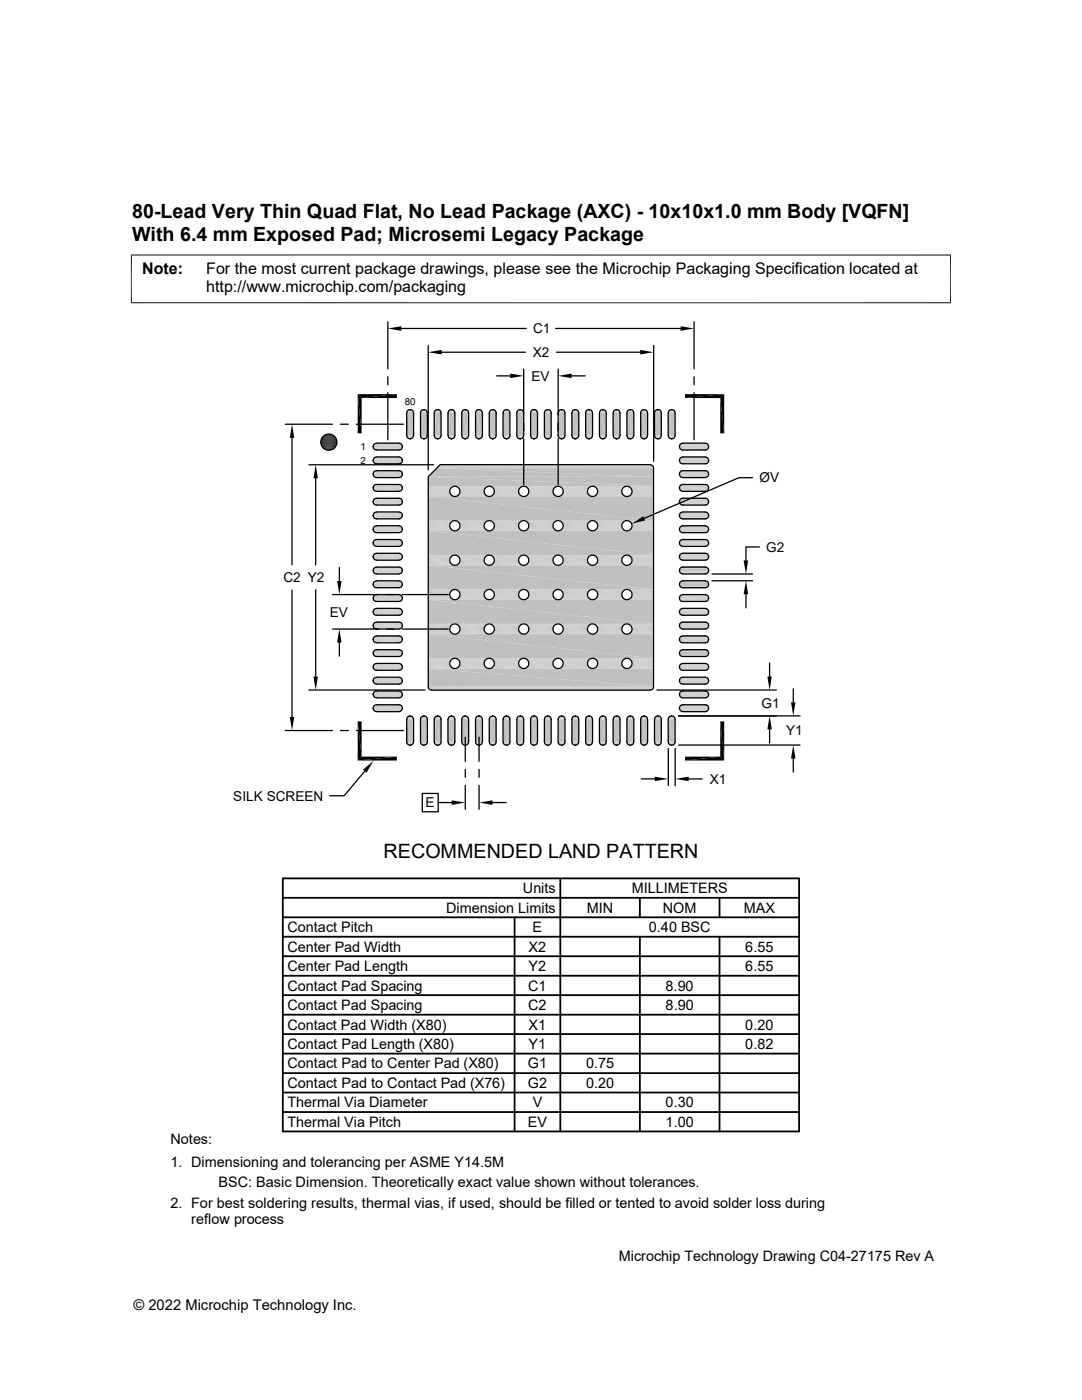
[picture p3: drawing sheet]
<svg xmlns="http://www.w3.org/2000/svg" width="216mm" height="279mm" viewBox="0 0 216 279" stroke-linecap="round" stroke-linejoin="round" font-family="sans-serif">
<defs><g id="words">
<g font-size="3.9">
<text x="26.4" y="43.5">80-Lead Very Thin Quad Flat, No Lead Package (AXC) - 10x10x1.0 mm Body [VQFN]</text>
<text x="26.4" y="48.1">With 6.4 mm Exposed Pad; Microsemi Legacy Package</text>
<text x="76.5" y="171.2">RECOMMENDED LAND PATTERN</text>
</g>
<g font-size="3.2">
<text x="28.4" y="54.7">Note:</text>
<text x="41.1" y="58.3">http://www.microchip.com/packaging</text>
<text x="41.1" y="54.7">For the most current package drawings, please see the Microchip Packaging Specification located at</text>
</g>
<g font-size="2.9">
<text x="104.3" y="178.3">Units</text>
<text x="126" y="178.3">MILLIMETERS</text>
<text x="89" y="182.2">Dimension Limits</text>
<text x="117.1" y="182.2">MIN</text>
<text x="132.3" y="182.2">NOM</text>
<text x="148.4" y="182.2">MAX</text>
<text x="57.3" y="189.9">Center Pad Width</text>
<text x="57.3" y="186">Contact Pitch</text>
<text x="105.5" y="189.9">X2</text>
<text x="106.3" y="186">E</text>
<text x="129.5" y="186">0.40 BSC</text>
<text x="148.7" y="189.9">6.55</text>
<text x="57.3" y="193.8">Center Pad Length</text>
<text x="57.3" y="197.7">Contact Pad Spacing</text>
<text x="105.4" y="197.7">C1</text>
<text x="105.5" y="193.8">Y2</text>
<text x="132.8" y="197.7">8.90</text>
<text x="148.7" y="193.8">6.55</text>
<text x="57.3" y="201.6">Contact Pad Spacing</text>
<text x="105.4" y="201.6">C2</text>
<text x="132.8" y="201.6">8.90</text>
<text x="57.3" y="209.4">Contact Pad Length (X80)</text>
<text x="57.3" y="205.5">Contact Pad Width (X80)</text>
<text x="105.5" y="209.4">Y1</text>
<text x="105.5" y="205.5">X1</text>
<text x="148.7" y="209.4">0.82</text>
<text x="148.7" y="205.5">0.20</text>
<text x="57.3" y="213.2">Contact Pad to Center Pad (X80)</text>
<text x="105.3" y="213.2">G1</text>
<text x="116.9" y="213.2">0.75</text>
<text x="57.3" y="217.1">Contact Pad to Contact Pad (X76)</text>
<text x="57.3" y="221">Thermal Via Diameter</text>
<text x="105.3" y="217.1">G2</text>
<text x="106.3" y="221">V</text>
<text x="116.9" y="217.1">0.20</text>
<text x="132.8" y="221">0.30</text>
<text x="57.3" y="224.9">Thermal Via Pitch</text>
<text x="105.3" y="224.9">EV</text>
<text x="132.8" y="224.9">1.00</text>
<text x="34" y="228.3">Notes:</text>
<text x="34" y="232.9">1. Dimensioning and tolerancing per ASME Y14.5M</text>
<text x="43.6" y="237">BSC: Basic Dimension. Theoretically exact value shown without tolerances.</text>
<text x="34" y="241">2. For best soldering results, thermal vias, if used, should be filled or tented to avoid solder loss during</text>
<text x="38.1" y="244.3">reflow process</text>
<text x="123.5" y="251.7">Microchip Technology Drawing C04-27175 Rev A</text>
<text x="26.6" y="261.3">© 2022 Microchip Technology Inc.</text>
</g>
<g font-size="2.7">
<text x="106.3" y="71.3">X2</text>
<text x="106.4" y="66.5">C1</text>
<text x="106" y="76">EV</text>
<text x="151.6" y="96.3">ØV</text>
<text x="152.9" y="110.1">G2</text>
<text x="56.5" y="116.2">C2 Y2</text>
<text x="65.8" y="123.1">EV</text>
<text x="151.9" y="141.2">G1</text>
<text x="156.9" y="146.7">Y1</text>
<text x="46.5" y="159.8">SILK SCREEN</text>
<text x="84.9" y="161.1">E</text>
<text x="141.6" y="156.4">X1</text>
</g>
<g font-size="1.9">
<text x="80.8" y="80.9">80</text>
<text x="71.9" y="89.8">1</text>
<text x="71.9" y="92.6">2</text>
</g>
</g></defs>
<g fill="#c0c0c0">
<path d="M81.7 81.7h.2z"/>
<path d="M84.5 81.7h.2z"/>
<path d="M87.2 81.7h.2z"/>
<path d="M90 81.7h.2z"/>
<path d="M92.7 81.7h.2z"/>
<path d="M95.5 81.7h.2z"/>
<path d="M98.2 81.7h.2z"/>
<path d="M101 81.7h.2z"/>
<path d="M103.7 81.7h.2z"/>
<path d="M106.4 81.7h.3z"/>
<path d="M109.2 81.7h.2z"/>
<path d="M112 81.7h.2z"/>
<path d="M114.7 81.7h.2z"/>
<path d="M117.4 81.7h.2z"/>
<path d="M120.2 81.7h.2z"/>
<path d="M122.9 81.7h.2z"/>
<path d="M125.7 81.7h.2z"/>
<path d="M128.4 81.7h.2z"/>
<path d="M131.2 81.7h.2z"/>
<path d="M133.9 81.7h.2z"/>
<path d="M133.9 81.7h.3z"/>
<path d="M131.1 81.7h.3z"/>
<path d="M128.4 81.7h.3z"/>
<path d="M125.6 81.7h.3z"/>
<path d="M122.9 81.7h.3z"/>
<path d="M117.4 81.7h.3z"/>
<path d="M111.9 81.7h.3z"/>
<path d="M100.9 81.7h.3z"/>
<path d="M95.4 81.7h.3z"/>
<path d="M92.7 81.7h.3z"/>
<path d="M89.9 81.7h.3z"/>
<path d="M87.2 81.7h.3z"/>
<path d="M81.7 81.7h.3z"/>
<path d="M131 81.8h.5z"/>
<path d="M131.1 81.7l.4 .1z"/>
<path d="M120.1 81.8h.4z"/>
<path d="M120.2 81.7l.3 .1z"/>
<path d="M106.3 81.8h.5z"/>
<path d="M106.4 81.7l.4 .1z"/>
<path d="M92.6 81.8h.5z"/>
<path d="M92.7 81.7l.4 .1z"/>
<path d="M133.8 81.8h.5z"/>
<path d="M133.9 81.7l.4 .1z"/>
<path d="M128.3 81.8h.5z"/>
<path d="M128.4 81.7l.4 .1z"/>
<path d="M125.5 81.8h.5z"/>
<path d="M125.6 81.7l.4 .1z"/>
<path d="M122.8 81.8h.5z"/>
<path d="M122.9 81.7l.4 .1z"/>
<path d="M120 81.8h.5z"/>
<path d="M117.3 81.8h.5z"/>
<path d="M117.4 81.7l.4 .1z"/>
<path d="M114.5 81.8h.6z"/>
<path d="M114.7 81.7l.4 .1z"/>
<path d="M111.8 81.8h.5z"/>
<path d="M111.9 81.7l.4 .1z"/>
<path d="M109.1 81.8h.5z"/>
<path d="M109.2 81.7l.4 .1z"/>
<path d="M103.5 81.8h.6z"/>
<path d="M103.7 81.7l.4 .1z"/>
<path d="M100.8 81.8h.5z"/>
<path d="M100.9 81.7l.4 .1z"/>
<path d="M98.1 81.8h.5z"/>
<path d="M98.2 81.7l.4 .1z"/>
<path d="M95.3 81.8h.5z"/>
<path d="M95.4 81.7l.4 .1z"/>
<path d="M89.8 81.8h.5z"/>
<path d="M89.9 81.7l.4 .1z"/>
<path d="M87.1 81.8h.5z"/>
<path d="M87.2 81.7l.4 .1z"/>
<path d="M84.3 81.8h.6z"/>
<path d="M84.5 81.7l.4 .1z"/>
<path d="M81.6 81.8h.5z"/>
<path d="M81.7 81.7l.4 .1z"/>
<path d="M130.9 81.8h.7z"/>
<path d="M131 81.8h.6z"/>
<path d="M120 81.8h.6z"/>
<path d="M106.2 81.8h.7z"/>
<path d="M106.3 81.8h.6z"/>
<path d="M92.5 81.8h.7z"/>
<path d="M92.6 81.8h.6z"/>
<path d="M133.6 81.9h.8z"/>
<path d="M133.8 81.8l.6 .1z"/>
<path d="M130.9 81.9h.8z"/>
<path d="M130.9 81.8l.8 .1z"/>
<path d="M128.1 81.9h.8z"/>
<path d="M128.3 81.8l.6 .1z"/>
<path d="M125.4 81.9h.8z"/>
<path d="M125.5 81.8l.7 .1z"/>
<path d="M122.7 81.9h.7z"/>
<path d="M122.8 81.8l.6 .1z"/>
<path d="M119.9 81.9h.8z"/>
<path d="M120 81.8l.7 .1z"/>
<path d="M117.2 81.9h.7z"/>
<path d="M117.3 81.8l.6 .1z"/>
<path d="M114.4 81.9h.8z"/>
<path d="M114.5 81.8l.7 .1z"/>
<path d="M111.7 81.9h.7z"/>
<path d="M111.8 81.8l.6 .1z"/>
<path d="M108.9 81.9h.8z"/>
<path d="M109.1 81.8l.6 .1z"/>
<path d="M106.2 81.9h.7z"/>
<path d="M106.2 81.8l.7 .1z"/>
<path d="M103.4 81.9h.8z"/>
<path d="M103.5 81.8l.7 .1z"/>
<path d="M100.7 81.9h.8z"/>
<path d="M100.8 81.8l.7 .1z"/>
<path d="M97.9 81.9h.8z"/>
<path d="M98.1 81.8l.6 .1z"/>
<path d="M95.2 81.9h.7z"/>
<path d="M95.3 81.8l.6 .1z"/>
<path d="M92.4 81.9h.8z"/>
<path d="M92.5 81.8l.7 .1z"/>
<path d="M89.7 81.9h.8z"/>
<path d="M89.8 81.8l.7 .1z"/>
<path d="M87 81.9h.7z"/>
<path d="M87.1 81.8l.6 .1z"/>
<path d="M84.2 81.9h.8z"/>
<path d="M84.3 81.8l.7 .1z"/>
<path d="M81.4 81.9h.8z"/>
<path d="M81.6 81.8l.6 .1z"/>
<path d="M130.8 81.9h.9z"/>
<path d="M119.8 81.9h.9z"/>
<path d="M106.2 81.9h.8z"/>
<path d="M92.4 81.9h.9z"/>
<path d="M133.5 81.9h1z"/>
<path d="M133.6 81.9h.9z"/>
<path d="M130.8 81.9h1z"/>
<path d="M128 81.9h1z"/>
<path d="M128.1 81.9h.9z"/>
<path d="M125.4 81.9h.9h-1z"/>
<path d="M125.4 81.9h.9z"/>
<path d="M122.6 81.9h.9z"/>
<path d="M122.7 81.9h.8z"/>
<path d="M119.8 81.9h1z"/>
<path d="M117.1 81.9h.9z"/>
<path d="M117.2 81.9h.8z"/>
<path d="M114.4 81.9h.9h-1z"/>
<path d="M114.4 81.9h.9z"/>
<path d="M111.6 81.9h.9z"/>
<path d="M111.7 81.9h.8z"/>
<path d="M108.8 81.9h1z"/>
<path d="M108.9 81.9h.9z"/>
<path d="M106.1 81.9h.9z"/>
<path d="M103.4 81.9h.9h-1z"/>
<path d="M103.4 81.9h.9z"/>
<path d="M100.6 81.9h1z"/>
<path d="M100.7 81.9h.9z"/>
<path d="M97.8 81.9h1z"/>
<path d="M97.9 81.9h.9z"/>
<path d="M95.1 81.9h1z"/>
<path d="M95.2 81.9h.9z"/>
<path d="M92.3 81.9h1z"/>
<path d="M89.6 81.9h1z"/>
<path d="M89.7 81.9h.9z"/>
<path d="M86.8 81.9h1z"/>
<path d="M87 81.9h.8z"/>
<path d="M84.1 81.9h1z"/>
<path d="M84.2 81.9h.9z"/>
<path d="M81.3 81.9h1z"/>
<path d="M81.4 81.9h.9z"/>
<path d="M130.8 81.9l1 .1z"/>
<path d="M119.8 81.9l1 .1z"/>
<path d="M106.1 81.9l1 .1z"/>
<path d="M92.3 81.9l1 .1z"/>
<path d="M133.5 81.9l1.1 .1h-1.1z"/>
<path d="M133.5 81.9l1.1 .1z"/>
<path d="M130.7 82h1.1z"/>
<path d="M128 81.9l1.1 .1h-1.1z"/>
<path d="M128 81.9l1.1 .1z"/>
<path d="M125.3 81.9l1 .1h-1.1z"/>
<path d="M125.3 81.9l1 .1z"/>
<path d="M122.6 81.9l1 .1h-1.1z"/>
<path d="M122.6 81.9l1 .1z"/>
<path d="M119.8 82h1.1z"/>
<path d="M117.1 81.9l1 .1h-1.1z"/>
<path d="M117.1 81.9l1 .1z"/>
<path d="M114.3 81.9l1.1 .1h-1.2z"/>
<path d="M114.3 81.9l1.1 .1z"/>
<path d="M111.6 81.9l1 .1h-1.1z"/>
<path d="M111.6 81.9l1 .1z"/>
<path d="M108.8 81.9l1.1 .1h-1.2z"/>
<path d="M108.8 81.9l1.1 .1z"/>
<path d="M106 82h1.1z"/>
<path d="M103.3 81.9l1.1 .1h-1.2z"/>
<path d="M103.3 81.9l1.1 .1z"/>
<path d="M100.6 81.9l1 .1h-1.1z"/>
<path d="M100.6 81.9l1 .1z"/>
<path d="M97.8 81.9l1.1 .1h-1.2z"/>
<path d="M97.8 81.9l1.1 .1z"/>
<path d="M95.1 81.9l1 .1h-1.1z"/>
<path d="M95.1 81.9l1 .1z"/>
<path d="M92.3 82h1.1z"/>
<path d="M89.6 81.9l1.1 .1h-1.2z"/>
<path d="M89.6 81.9l1.1 .1z"/>
<path d="M86.8 81.9l1.1 .1h-1.1z"/>
<path d="M86.8 81.9l1.1 .1z"/>
<path d="M84.1 81.9l1.1 .1h-1.2z"/>
<path d="M84.1 81.9l1.1 .1z"/>
<path d="M81.3 81.9l1.1 .1h-1.1z"/>
<path d="M81.3 81.9l1.1 .1z"/>
<path d="M130.7 82l1.2 .1z"/>
<path d="M119.7 82l1.2 .1z"/>
<path d="M106 82l1.1 .1z"/>
<path d="M92.2 82l1.2 .1z"/>
<path d="M133.5 82l1.2 .2h-1.3z"/>
<path d="M133.5 82h1.1l.1 .2z"/>
<path d="M130.7 82.1l1.2 .1z"/>
<path d="M128 82l1.2 .2h-1.3z"/>
<path d="M128 82h1.1l.1 .2z"/>
<path d="M125.2 82l1.2 .2h-1.3z"/>
<path d="M125.2 82h1.1l.1 .2z"/>
<path d="M122.5 82l1.2 .2h-1.3z"/>
<path d="M122.5 82h1.1l.1 .2z"/>
<path d="M119.7 82.1l1.2 .1z"/>
<path d="M117 82l1.2 .2h-1.3z"/>
<path d="M117 82h1.1l.1 .2z"/>
<path d="M114.2 82l1.2 .2h-1.2z"/>
<path d="M114.2 82h1.2v.2z"/>
<path d="M111.5 82l1.2 .2h-1.3z"/>
<path d="M111.5 82h1.1l.1 .2z"/>
<path d="M108.7 82l1.2 .2h-1.2z"/>
<path d="M108.7 82h1.2v.2z"/>
<path d="M106 82.1l1.2 .1z"/>
<path d="M103.2 82l1.2 .2h-1.2z"/>
<path d="M103.2 82h1.2v.2z"/>
<path d="M100.5 82l1.2 .2h-1.3z"/>
<path d="M100.5 82h1.1l.1 .2z"/>
<path d="M97.7 82l1.3 .2h-1.3z"/>
<path d="M97.7 82h1.2l.1 .2z"/>
<path d="M95 82l1.2 .2h-1.3z"/>
<path d="M95 82h1.1l.1 .2z"/>
<path d="M92.2 82.1l1.3 .1z"/>
<path d="M89.5 82l1.2 .2h-1.2z"/>
<path d="M89.5 82h1.2v.2z"/>
<path d="M86.8 82l1.2 .2h-1.3z"/>
<path d="M86.8 82h1.1l.1 .2z"/>
<path d="M84 82l1.2 .2h-1.3z"/>
<path d="M84 82h1.2v.2z"/>
<path d="M81.3 82l1.2 .2h-1.3z"/>
<path d="M81.3 82h1.1l.1 .2z"/>
<path d="M130.6 82.2h1.3z"/>
<path d="M119.7 82.2h1.2z"/>
<path d="M105.9 82.2h1.3z"/>
<path d="M92.2 82.2h1.3z"/>
<path d="M133.4 82.2l1.3 .1h-1.4z"/>
<path d="M133.4 82.2h1.3v.1z"/>
<path d="M130.6 82.2l1.4 .1h-1.4z"/>
<path d="M130.6 82.2h1.3l.1 .1z"/>
<path d="M127.9 82.2l1.3 .1h-1.4z"/>
<path d="M127.9 82.2h1.3v.1z"/>
<path d="M125.1 82.2l1.3 .1h-1.3z"/>
<path d="M125.1 82.2h1.3v.1z"/>
<path d="M122.4 82.2l1.3 .1h-1.3z"/>
<path d="M122.4 82.2h1.3v.1z"/>
<path d="M119.7 82.2l1.3 .1h-1.4z"/>
<path d="M119.7 82.2h1.2l.1 .1z"/>
<path d="M116.9 82.2l1.3 .1h-1.3z"/>
<path d="M116.9 82.2h1.3v.1z"/>
<path d="M114.2 82.2l1.3 .1h-1.4z"/>
<path d="M114.2 82.2h1.2l.1 .1z"/>
<path d="M111.4 82.2l1.3 .1h-1.3z"/>
<path d="M111.4 82.2h1.3v.1z"/>
<path d="M108.7 82.2l1.3 .1h-1.4z"/>
<path d="M108.7 82.2h1.2l.1 .1z"/>
<path d="M105.9 82.2l1.3 .1h-1.3z"/>
<path d="M105.9 82.2h1.3v.1z"/>
<path d="M103.2 82.2l1.3 .1h-1.4z"/>
<path d="M103.2 82.2h1.2l.1 .1z"/>
<path d="M100.4 82.2l1.3 .1h-1.3z"/>
<path d="M100.4 82.2h1.3v.1z"/>
<path d="M97.7 82.2l1.3 .1h-1.4z"/>
<path d="M97.7 82.2h1.3v.1z"/>
<path d="M94.9 82.2l1.3 .1h-1.3z"/>
<path d="M94.9 82.2h1.3v.1z"/>
<path d="M92.2 82.2l1.3 .1h-1.3z"/>
<path d="M92.2 82.2h1.3v.1z"/>
<path d="M89.5 82.2l1.2 .1h-1.3z"/>
<path d="M89.5 82.2h1.2v.1z"/>
<path d="M86.7 82.2l1.3 .1h-1.3z"/>
<path d="M86.7 82.2h1.3v.1z"/>
<path d="M83.9 82.2l1.4 .1h-1.4z"/>
<path d="M83.9 82.2h1.3l.1 .1z"/>
<path d="M81.2 82.2l1.3 .1h-1.3z"/>
<path d="M81.2 82.2h1.3v.1z"/>
<path d="M130.6 82.3h1.4z"/>
<path d="M119.6 82.3h1.4z"/>
<path d="M105.9 82.3h1.3z"/>
<path d="M92.2 82.3h1.3z"/>
<path d="M133.3 82.3l1.4 .1h-1.4z"/>
<path d="M133.3 82.3h1.4v.1z"/>
<path d="M130.6 82.3l1.4 .1h-1.4z"/>
<path d="M130.6 82.3h1.4v.1z"/>
<path d="M127.8 82.3l1.4 .1h-1.4z"/>
<path d="M127.8 82.3h1.4v.1z"/>
<path d="M125.1 82.3l1.4 .1h-1.4z"/>
<path d="M125.1 82.3h1.3l.1 .1z"/>
<path d="M122.4 82.3l1.3 .1h-1.4z"/>
<path d="M122.4 82.3h1.3v.1z"/>
<path d="M119.6 82.3l1.4 .1h-1.4z"/>
<path d="M119.6 82.3h1.4v.1z"/>
<path d="M116.9 82.3l1.3 .1h-1.3z"/>
<path d="M116.9 82.3h1.3v.1z"/>
<path d="M114.1 82.3l1.4 .1h-1.4z"/>
<path d="M114.1 82.3h1.4v.1z"/>
<path d="M111.4 82.3l1.3 .1h-1.3z"/>
<path d="M111.4 82.3h1.3v.1z"/>
<path d="M108.6 82.3l1.4 .1h-1.4z"/>
<path d="M108.6 82.3h1.4v.1z"/>
<path d="M105.9 82.3l1.4 .1h-1.4z"/>
<path d="M105.9 82.3h1.3l.1 .1z"/>
<path d="M103.1 82.3l1.4 .1h-1.4z"/>
<path d="M103.1 82.3h1.4v.1z"/>
<path d="M100.4 82.3l1.3 .1h-1.3z"/>
<path d="M100.4 82.3h1.3v.1z"/>
<path d="M97.6 82.3l1.4 .1h-1.4z"/>
<path d="M97.6 82.3h1.4v.1z"/>
<path d="M94.9 82.3l1.4 .1h-1.4z"/>
<path d="M94.9 82.3h1.3l.1 .1z"/>
<path d="M92.2 82.3l1.3 .1h-1.4z"/>
<path d="M92.2 82.3h1.3v.1z"/>
<path d="M89.4 82.3l1.4 .1h-1.4z"/>
<path d="M89.4 82.3h1.3l.1 .1z"/>
<path d="M86.7 82.3l1.3 .1h-1.4z"/>
<path d="M86.7 82.3h1.3v.1z"/>
<path d="M83.9 82.3l1.4 .1h-1.4z"/>
<path d="M83.9 82.3h1.4v.1z"/>
<path d="M81.2 82.3l1.3 .1h-1.3z"/>
<path d="M81.2 82.3h1.3v.1z"/>
<path d="M133.3 82.4l1.4 4.5h-1.4z"/>
<path d="M133.3 82.4h1.4v4.5z"/>
<path d="M130.6 82.4l1.4 4.5h-1.4z"/>
<path d="M130.6 82.4h1.4v4.5z"/>
<path d="M127.8 82.4l1.4 4.5h-1.4z"/>
<path d="M127.8 82.4h1.4v4.5z"/>
<path d="M125.1 82.4l1.4 4.5h-1.4z"/>
<path d="M125.1 82.4h1.4v4.5z"/>
<path d="M122.3 82.4l1.4 4.5h-1.4z"/>
<path d="M122.3 82.4h1.4v4.5z"/>
<path d="M119.6 82.4l1.4 4.5h-1.4z"/>
<path d="M119.6 82.4h1.4v4.5z"/>
<path d="M116.9 82.4l1.3 4.5h-1.3z"/>
<path d="M116.9 82.4h1.3v4.5z"/>
<path d="M114.1 82.4l1.4 4.5h-1.4z"/>
<path d="M114.1 82.4h1.4v4.5z"/>
<path d="M111.4 82.4l1.3 4.5h-1.3z"/>
<path d="M111.4 82.4h1.3v4.5z"/>
<path d="M108.6 82.4l1.4 4.5h-1.4z"/>
<path d="M108.6 82.4h1.4v4.5z"/>
<path d="M105.9 82.4l1.4 4.5h-1.4z"/>
<path d="M105.9 82.4h1.4v4.5z"/>
<path d="M103.1 82.4l1.4 4.5h-1.4z"/>
<path d="M103.1 82.4h1.4v4.5z"/>
<path d="M100.4 82.4l1.3 4.5h-1.3z"/>
<path d="M100.4 82.4h1.3v4.5z"/>
<path d="M97.6 82.4l1.4 4.5h-1.4z"/>
<path d="M97.6 82.4h1.4v4.5z"/>
<path d="M94.9 82.4l1.4 4.5h-1.4z"/>
<path d="M94.9 82.4h1.4v4.5z"/>
<path d="M92.1 82.4l1.4 4.5h-1.4z"/>
<path d="M92.1 82.4h1.4v4.5z"/>
<path d="M89.4 82.4l1.4 4.5h-1.4z"/>
<path d="M89.4 82.4h1.4v4.5z"/>
<path d="M86.6 82.4l1.4 4.5h-1.4z"/>
<path d="M86.6 82.4h1.4v4.5z"/>
<path d="M83.9 82.4l1.4 4.5h-1.4z"/>
<path d="M83.9 82.4h1.4v4.5z"/>
<path d="M81.2 82.4l1.3 4.5h-1.3z"/>
<path d="M81.2 82.4h1.3v4.5z"/>
<path d="M130.6 86.9l1.4 .1h-1.4z"/>
<path d="M130.6 86.9h1.4v.1z"/>
<path d="M119.6 86.9l1.4 .1h-1.4z"/>
<path d="M119.6 86.9h1.4v.1z"/>
<path d="M105.9 86.9l1.3 .1h-1.3z"/>
<path d="M105.9 86.9h1.4l-.1 .1z"/>
<path d="M92.1 86.9l1.4 .1h-1.3z"/>
<path d="M92.1 86.9h1.4v.1z"/>
<path d="M133.3 86.9l1.4 .1h-1.3z"/>
<path d="M133.3 86.9h1.4v.1z"/>
<path d="M130.6 87h1.4z"/>
<path d="M127.8 86.9l1.4 .1h-1.4z"/>
<path d="M127.8 86.9h1.4v.1z"/>
<path d="M125.1 86.9l1.3 .1h-1.3z"/>
<path d="M125.1 86.9h1.4l-.1 .1z"/>
<path d="M122.3 86.9l1.4 .1h-1.3z"/>
<path d="M122.3 86.9h1.4v.1z"/>
<path d="M119.6 87h1.4z"/>
<path d="M116.9 86.9l1.3 .1h-1.3z"/>
<path d="M116.9 86.9h1.3v.1z"/>
<path d="M114.1 86.9l1.4 .1h-1.4z"/>
<path d="M114.1 86.9h1.4v.1z"/>
<path d="M111.4 86.9l1.3 .1h-1.3z"/>
<path d="M111.4 86.9h1.3v.1z"/>
<path d="M108.6 86.9l1.4 .1h-1.4z"/>
<path d="M108.6 86.9h1.4v.1z"/>
<path d="M105.9 87h1.3z"/>
<path d="M103.1 86.9l1.4 .1h-1.4z"/>
<path d="M103.1 86.9h1.4v.1z"/>
<path d="M100.4 86.9l1.3 .1h-1.3z"/>
<path d="M100.4 86.9h1.3v.1z"/>
<path d="M97.6 86.9l1.4 .1h-1.4z"/>
<path d="M97.6 86.9h1.4v.1z"/>
<path d="M94.9 86.9l1.3 .1h-1.3z"/>
<path d="M94.9 86.9h1.4l-.1 .1z"/>
<path d="M92.2 87h1.3z"/>
<path d="M89.4 86.9l1.3 .1h-1.3z"/>
<path d="M89.4 86.9h1.4l-.1 .1z"/>
<path d="M86.6 86.9l1.4 .1h-1.3z"/>
<path d="M86.6 86.9h1.4v.1z"/>
<path d="M83.9 86.9l1.4 .1h-1.4z"/>
<path d="M83.9 86.9h1.4v.1z"/>
<path d="M81.2 86.9l1.3 .1h-1.3z"/>
<path d="M81.2 86.9h1.3v.1z"/>
<path d="M130.6 87l1.3 .1z"/>
<path d="M119.6 87l1.3 .1z"/>
<path d="M105.9 87l1.3 .1z"/>
<path d="M92.2 87l1.3 .1z"/>
<path d="M133.3 87l1.4 .2h-1.3z"/>
<path d="M133.3 87h1.4v.2z"/>
<path d="M130.6 87.1l1.3 .1z"/>
<path d="M127.8 87l1.4 .2h-1.3z"/>
<path d="M127.8 87h1.4v.2z"/>
<path d="M125.1 87l1.3 .2h-1.3z"/>
<path d="M125.1 87h1.3v.2z"/>
<path d="M122.4 87l1.3 .2h-1.3z"/>
<path d="M122.4 87h1.3v.2z"/>
<path d="M119.7 87.1l1.2 .1z"/>
<path d="M116.9 87l1.3 .2h-1.3z"/>
<path d="M116.9 87h1.3v.2z"/>
<path d="M114.1 87l1.3 .2h-1.2z"/>
<path d="M114.1 87h1.4l-.1 .2z"/>
<path d="M111.4 87l1.3 .2h-1.3z"/>
<path d="M111.4 87h1.3v.2z"/>
<path d="M108.6 87l1.3 .2h-1.2z"/>
<path d="M108.6 87h1.4l-.1 .2z"/>
<path d="M105.9 87.1l1.3 .1z"/>
<path d="M105.9 87.1h1.3z"/>
<path d="M103.1 87l1.3 .2h-1.2z"/>
<path d="M103.1 87h1.4l-.1 .2z"/>
<path d="M100.4 87l1.3 .2h-1.3z"/>
<path d="M100.4 87h1.3v.2z"/>
<path d="M97.6 87l1.4 .2h-1.3z"/>
<path d="M97.6 87h1.4v.2z"/>
<path d="M94.9 87l1.3 .2h-1.3z"/>
<path d="M94.9 87h1.3v.2z"/>
<path d="M92.2 87.1l1.3 .1z"/>
<path d="M92.2 87.1h1.3z"/>
<path d="M89.4 87l1.3 .2h-1.2z"/>
<path d="M89.4 87h1.3v.2z"/>
<path d="M86.7 87l1.3 .2h-1.3z"/>
<path d="M86.7 87h1.3v.2z"/>
<path d="M83.9 87l1.3 .2h-1.3z"/>
<path d="M83.9 87h1.4l-.1 .2z"/>
<path d="M81.2 87l1.3 .2h-1.3z"/>
<path d="M81.2 87h1.3v.2z"/>
<path d="M130.6 87.2h1.3z"/>
<path d="M119.7 87.2h1.2z"/>
<path d="M105.9 87.2h1.2z"/>
<path d="M105.9 87.2h1.3z"/>
<path d="M92.2 87.2h1.2z"/>
<path d="M92.2 87.2h1.3z"/>
<path d="M133.4 87.2l1.2 .1h-1.1z"/>
<path d="M133.4 87.2h1.3l-.1 .1z"/>
<path d="M130.7 87.2l1.1 .1z"/>
<path d="M130.7 87.2h1.2z"/>
<path d="M127.9 87.2l1.2 .1h-1.1z"/>
<path d="M127.9 87.2h1.3l-.1 .1z"/>
<path d="M125.1 87.2l1.2 .1h-1.1z"/>
<path d="M125.1 87.2h1.3l-.1 .1z"/>
<path d="M122.4 87.2l1.2 .1h-1.1z"/>
<path d="M122.4 87.2h1.3l-.1 .1z"/>
<path d="M119.7 87.2l1.2 .1z"/>
<path d="M116.9 87.2l1.2 .1h-1.1z"/>
<path d="M116.9 87.2h1.3l-.1 .1z"/>
<path d="M114.2 87.2l1.2 .1h-1.2z"/>
<path d="M114.2 87.2h1.2v.1z"/>
<path d="M111.4 87.2l1.2 .1h-1.1z"/>
<path d="M111.4 87.2h1.3l-.1 .1z"/>
<path d="M108.7 87.2l1.2 .1h-1.2z"/>
<path d="M108.7 87.2h1.2v.1z"/>
<path d="M106 87.2l1.1 .1z"/>
<path d="M106 87.2h1.1z"/>
<path d="M103.2 87.2l1.2 .1h-1.2z"/>
<path d="M103.2 87.2h1.2v.1z"/>
<path d="M100.4 87.2l1.2 .1h-1.1z"/>
<path d="M100.4 87.2h1.3l-.1 .1z"/>
<path d="M97.7 87.2l1.2 .1h-1.2z"/>
<path d="M97.7 87.2h1.3l-.1 .1z"/>
<path d="M94.9 87.2l1.2 .1h-1.1z"/>
<path d="M94.9 87.2h1.3l-.1 .1z"/>
<path d="M92.2 87.2l1.2 .1z"/>
<path d="M89.5 87.2l1.2 .1h-1.2z"/>
<path d="M89.5 87.2h1.2v.1z"/>
<path d="M86.7 87.2l1.2 .1h-1.1z"/>
<path d="M86.7 87.2h1.3l-.1 .1z"/>
<path d="M83.9 87.2l1.3 .1h-1.2z"/>
<path d="M83.9 87.2h1.3v.1z"/>
<path d="M81.2 87.2l1.2 .1h-1.1z"/>
<path d="M81.2 87.2h1.3l-.1 .1z"/>
<path d="M130.7 87.3h1.1z"/>
<path d="M119.7 87.3h1.1z"/>
<path d="M119.7 87.3h1.2z"/>
<path d="M106 87.3h1.1z"/>
<path d="M92.2 87.3h1.1z"/>
<path d="M92.2 87.3h1.2z"/>
<path d="M133.5 87.3l1 .1z"/>
<path d="M133.5 87.3h1.1l-.1 .1z"/>
<path d="M130.7 87.3l1.1 .1z"/>
<path d="M128 87.3l1 .1z"/>
<path d="M128 87.3h1.1l-.1 .1z"/>
<path d="M125.2 87.3l1.1 .1z"/>
<path d="M125.2 87.3h1.1v.1z"/>
<path d="M122.5 87.3l1 .1z"/>
<path d="M122.5 87.3h1.1l-.1 .1z"/>
<path d="M119.8 87.3l1 .1z"/>
<path d="M119.8 87.3h1z"/>
<path d="M117 87.3l1 .1z"/>
<path d="M117 87.3h1.1l-.1 .1z"/>
<path d="M114.2 87.3l1.1 .1z"/>
<path d="M114.2 87.3h1.2l-.1 .1z"/>
<path d="M111.5 87.3l1 .1z"/>
<path d="M111.5 87.3h1.1l-.1 .1z"/>
<path d="M108.7 87.3l1.1 .1z"/>
<path d="M108.7 87.3h1.2l-.1 .1z"/>
<path d="M106 87.3l1 .1z"/>
<path d="M103.2 87.3l1.1 .1z"/>
<path d="M103.2 87.3h1.2l-.1 .1z"/>
<path d="M100.5 87.3l1.1 .1z"/>
<path d="M100.5 87.3h1.1v.1z"/>
<path d="M97.7 87.3l1.1 .1z"/>
<path d="M97.7 87.3h1.2l-.1 .1z"/>
<path d="M95 87.3l1.1 .1z"/>
<path d="M95 87.3h1.1v.1z"/>
<path d="M92.3 87.3l1 .1z"/>
<path d="M92.3 87.3h1z"/>
<path d="M89.5 87.3l1.1 .1z"/>
<path d="M89.5 87.3h1.2l-.1 .1z"/>
<path d="M86.8 87.3l1 .1z"/>
<path d="M86.8 87.3h1.1l-.1 .1z"/>
<path d="M84 87.3l1.1 .1z"/>
<path d="M84 87.3h1.2l-.1 .1z"/>
<path d="M81.3 87.3l1 .1z"/>
<path d="M81.3 87.3h1.1l-.1 .1z"/>
<path d="M130.8 87.4h.9z"/>
<path d="M130.8 87.4h1z"/>
<path d="M119.8 87.4h.9z"/>
<path d="M119.8 87.4h1z"/>
<path d="M106.1 87.4h.9z"/>
<path d="M92.3 87.4h1z"/>
<path d="M133.5 87.4l.9 .1z"/>
<path d="M133.5 87.4h1z"/>
<path d="M130.8 87.4l.9 .1z"/>
<path d="M128 87.4l.9 .1z"/>
<path d="M128 87.4h1z"/>
<path d="M125.3 87.4l.9 .1z"/>
<path d="M125.3 87.4h1z"/>
<path d="M122.6 87.4l.8 .1z"/>
<path d="M122.6 87.4h.9z"/>
<path d="M119.8 87.4l.9 .1z"/>
<path d="M117.1 87.4l.8 .1z"/>
<path d="M117.1 87.4h.9z"/>
<path d="M114.3 87.4l.9 .1z"/>
<path d="M114.3 87.4h1z"/>
<path d="M111.6 87.4l.8 .1z"/>
<path d="M111.6 87.4h.9z"/>
<path d="M108.8 87.4l.9 .1z"/>
<path d="M108.8 87.4h1z"/>
<path d="M106.1 87.4l.8 .1z"/>
<path d="M103.3 87.4l.9 .1z"/>
<path d="M103.3 87.4h1z"/>
<path d="M100.6 87.4l.9 .1z"/>
<path d="M100.6 87.4h1z"/>
<path d="M97.8 87.4l.9 .1z"/>
<path d="M97.8 87.4h1z"/>
<path d="M95.1 87.4l.8 .1z"/>
<path d="M95.1 87.4h1z"/>
<path d="M92.4 87.4l.8 .1z"/>
<path d="M92.4 87.4h.9z"/>
<path d="M89.6 87.4l.9 .1z"/>
<path d="M89.6 87.4h1z"/>
<path d="M86.8 87.4l.9 .1z"/>
<path d="M86.8 87.4h1z"/>
<path d="M84.1 87.4l.9 .1z"/>
<path d="M84.1 87.4h1z"/>
<path d="M81.3 87.4l.9 .1z"/>
<path d="M81.3 87.4h1z"/>
<path d="M130.9 87.5h.7z"/>
<path d="M130.9 87.5h.8z"/>
<path d="M119.9 87.5h.7z"/>
<path d="M119.9 87.5h.8z"/>
<path d="M106.2 87.5h.7z"/>
<path d="M92.4 87.5h.8z"/>
<path d="M133.6 87.5h.7z"/>
<path d="M133.6 87.5h.8z"/>
<path d="M130.9 87.5h.6z"/>
<path d="M128.1 87.5h.7z"/>
<path d="M128.1 87.5h.8z"/>
<path d="M125.4 87.5h.6z"/>
<path d="M125.4 87.5h.8z"/>
<path d="M122.7 87.5h.6z"/>
<path d="M122.7 87.5h.7z"/>
<path d="M120 87.5h.5z"/>
<path d="M120 87.5h.6z"/>
<path d="M117.2 87.5h.6z"/>
<path d="M117.2 87.5h.7z"/>
<path d="M114.4 87.5h.7z"/>
<path d="M114.4 87.5h.8z"/>
<path d="M111.7 87.5h.6z"/>
<path d="M111.7 87.5h.7z"/>
<path d="M108.9 87.5h.7z"/>
<path d="M108.9 87.5h.8z"/>
<path d="M106.2 87.5h.6z"/>
<path d="M103.4 87.5h.7z"/>
<path d="M103.4 87.5h.8z"/>
<path d="M100.7 87.5h.6z"/>
<path d="M100.7 87.5h.8z"/>
<path d="M97.9 87.5h.7z"/>
<path d="M97.9 87.5h.8z"/>
<path d="M95.2 87.5h.6z"/>
<path d="M95.2 87.5h.7z"/>
<path d="M92.5 87.5h.6z"/>
<path d="M92.5 87.5h.7z"/>
<path d="M89.7 87.5h.6z"/>
<path d="M89.7 87.5h.8z"/>
<path d="M87 87.5h.6z"/>
<path d="M87 87.5h.7z"/>
<path d="M84.2 87.5h.7z"/>
<path d="M84.2 87.5h.8z"/>
<path d="M81.4 87.5h.7z"/>
<path d="M81.4 87.5h.8z"/>
<path d="M131 87.5h.5z"/>
<path d="M106.3 87.5h.5z"/>
<path d="M92.6 87.5h.5z"/>
<path d="M133.8 87.5l.4 .1z"/>
<path d="M133.8 87.5h.5z"/>
<path d="M131 87.5l.4 .1z"/>
<path d="M128.3 87.5l.4 .1z"/>
<path d="M128.3 87.5h.5z"/>
<path d="M125.5 87.5l.4 .1z"/>
<path d="M125.5 87.5h.5z"/>
<path d="M122.8 87.5l.4 .1z"/>
<path d="M122.8 87.5h.5z"/>
<path d="M120.1 87.5l.3 .1z"/>
<path d="M120.1 87.5h.4z"/>
<path d="M117.3 87.5l.4 .1z"/>
<path d="M117.3 87.5h.5z"/>
<path d="M114.5 87.5l.4 .1z"/>
<path d="M114.5 87.5h.6z"/>
<path d="M111.8 87.5l.4 .1z"/>
<path d="M111.8 87.5h.5z"/>
<path d="M109.1 87.5l.3 .1z"/>
<path d="M109.1 87.5h.5z"/>
<path d="M106.3 87.5l.4 .1z"/>
<path d="M103.5 87.5l.4 .1z"/>
<path d="M103.5 87.5h.6z"/>
<path d="M100.8 87.5l.4 .1z"/>
<path d="M100.8 87.5h.5z"/>
<path d="M98.1 87.5l.3 .1z"/>
<path d="M98.1 87.5h.5z"/>
<path d="M95.3 87.5l.4 .1z"/>
<path d="M95.3 87.5h.5z"/>
<path d="M92.6 87.5l.4 .1z"/>
<path d="M89.8 87.5l.4 .1z"/>
<path d="M89.8 87.5h.5z"/>
<path d="M87.1 87.5l.4 .1z"/>
<path d="M87.1 87.5h.5z"/>
<path d="M84.3 87.5l.4 .1z"/>
<path d="M84.3 87.5h.6z"/>
<path d="M81.6 87.5l.4 .1z"/>
<path d="M81.6 87.5h.5z"/>
<path d="M81.7 87.6h.2z"/>
<path d="M84.5 87.6h.2z"/>
<path d="M87.2 87.6h.2z"/>
<path d="M90 87.6h.2z"/>
<path d="M92.7 87.6h.2z"/>
<path d="M95.5 87.6h.2z"/>
<path d="M98.2 87.6h.2z"/>
<path d="M101 87.6h.2z"/>
<path d="M103.7 87.6h.2z"/>
<path d="M106.4 87.6h.3z"/>
<path d="M109.2 87.6h.2z"/>
<path d="M112 87.6h.2z"/>
<path d="M114.7 87.6h.2z"/>
<path d="M117.4 87.6h.2z"/>
<path d="M120.2 87.6h.2z"/>
<path d="M122.9 87.6h.2z"/>
<path d="M125.7 87.6h.2z"/>
<path d="M128.4 87.6h.2z"/>
<path d="M131.2 87.6h.2z"/>
<path d="M133.9 87.6h.2z"/>
<path d="M133.9 87.6h.3z"/>
<path d="M131.1 87.6h.3z"/>
<path d="M128.4 87.6h.3z"/>
<path d="M125.6 87.6h.3z"/>
<path d="M122.9 87.6h.3z"/>
<path d="M117.4 87.6h.3z"/>
<path d="M111.9 87.6h.3z"/>
<path d="M100.9 87.6h.3z"/>
<path d="M95.4 87.6h.3z"/>
<path d="M92.7 87.6h.3z"/>
<path d="M89.9 87.6h.3z"/>
<path d="M87.2 87.6h.3z"/>
<path d="M81.7 87.6h.3z"/>
</g>
<g fill="none" stroke="#c0c0c0" stroke-width=".2">
<path d="M74.5 89h5.8M74.5 91.7h5.8M74.5 94.4h5.8M74.5 97.2h5.8M74.5 99.9h5.8M74.5 89.1h5.8M74.5 89.2h5.8M74.5 89.3h5.8M74.5 91.8h5.8M74.5 91.9h5.8M74.5 92.1h5.8M74.5 94.6h5.8"/>
<path d="M74.5 94.7h5.8M74.5 94.8h5.8M74.5 97.3h5.8M74.5 97.4h5.8M74.5 97.5h5.8M74.5 89.4h5.7M74.5 92.2h5.7M74.5 94.9h5.7M74.5 97.7h5.7M74.5 88.8h5.7M74.5 91.6h5.7M74.5 94.3h5.7"/>
<path d="M74.5 97.1h5.7M74.5 99.8h5.7M74.5 88.7h5.7M74.5 91.5h5.7M74.5 94.2h5.7M74.5 97h5.7M74.5 99.7h5.7M74.5 89.5h5.7M74.5 92.3h5.7M74.5 95h5.7M74.5 97.8h5.7M74.6 89.6h5.5"/>
<path d="M74.6 92.4h5.5M74.6 95.1h5.5M74.6 97.9h5.5M74.6 88.6h5.5M74.6 91.4h5.5M74.6 94.1h5.5M74.6 96.9h5.5M74.6 99.6h5.5M74.7 88.6h5.4M74.7 91.3h5.4M74.7 94.1h5.4M74.7 96.8h5.4"/>
<path d="M74.7 99.6h5.4M74.7 89.7h5.4M74.7 92.4h5.4M74.7 95.2h5.4M74.7 97.9h5.4M74.8 89.7h5.1M74.8 92.5h5.1M74.8 95.2h5.1M74.8 98h5.1M74.8 88.5h5.1M74.8 91.2h5.1M74.8 94h5.1"/>
<path d="M74.8 96.8h5.1M74.8 99.5h5.1M74.9 89.8h4.9M74.9 92.5h4.9M74.9 95.3h4.9M74.9 98h4.9M74.9 88.5h4.9M74.9 96.7h4.9M75 98.1h4.7M75 91.2h4.7M75 93.9h4.7M75 96.7h4.7"/>
<path d="M75 99.4h4.7M135.6 89.1h5.8M135.6 89.2h5.8M135.6 89.3h5.8M135.6 91.8h5.8M135.6 91.9h5.8M135.6 92.1h5.8M135.6 94.6h5.8M135.6 94.7h5.8M135.6 94.8h5.8M135.6 97.3h5.8M135.6 97.4h5.8"/>
<path d="M135.6 97.6h5.8M135.6 88.9h5.8M135.6 91.7h5.8M135.6 94.4h5.8M135.6 97.2h5.8M135.6 99.9h5.8M135.6 88.8h5.8M135.6 91.5h5.8M135.6 94.3h5.8M135.6 97h5.8M135.6 99.8h5.8M135.6 89.5h5.8"/>
<path d="M135.6 92.2h5.8M135.6 94.9h5.8M135.6 97.7h5.8M135.7 92.3h5.6M135.7 88.7h5.6M135.7 91.4h5.6M135.7 94.2h5.6M135.7 96.9h5.6M135.7 99.7h5.6M135.7 89.6h5.6M135.7 95h5.6M135.7 97.8h5.6"/>
<path d="M135.7 92.4h5.5M135.8 89.7h5.4M135.8 95.1h5.4M135.8 97.9h5.4M135.8 88.6h5.4M135.8 91.4h5.4M135.8 94.1h5.4M135.8 96.8h5.4M135.8 99.6h5.4M135.8 92.4h5.4M135.9 88.5h5.2M135.9 91.3h5.2"/>
<path d="M135.9 94h5.2M135.9 96.8h5.2M135.9 99.5h5.2M135.9 89.7h5.2M135.9 95.2h5.2M135.9 98h5.2M135.9 92.5h5.2M136 88.5h5M136 91.2h5M136 94h5M136 96.7h5M136 99.5h5"/>
<path d="M136 89.8h5M136 95.3h5M136 98h5M136 92.5h4.9M136.1 98.1h4.7M136.1 88.4h4.7M136.1 91.2h4.7M136.1 93.9h4.7M136.1 96.7h4.7M136.1 99.4h4.7M74.5 102.7h5.8M74.5 105.4h5.8"/>
<path d="M74.5 108.2h5.8M74.5 110.9h5.8M74.5 113.7h5.8M74.5 116.4h5.8M74.5 119.2h5.8M74.5 100.1h5.8M74.5 100.2h5.8M74.5 100.3h5.8M74.5 102.8h5.8M74.5 102.9h5.8M74.5 103h5.8M74.5 105.6h5.8"/>
<path d="M74.5 105.7h5.8M74.5 105.8h5.8M74.5 108.3h5.8M74.5 108.4h5.8M74.5 108.5h5.8M74.5 111.1h5.8M74.5 111.2h5.8M74.5 111.3h5.8M74.5 113.8h5.8M74.5 113.9h5.8M74.5 114h5.8M74.5 116.5h5.8"/>
<path d="M74.5 116.7h5.8M74.5 116.8h5.8M74.5 119.3h5.8M74.5 119.4h5.8M74.5 119.5h5.8M74.5 100.4h5.7M74.5 103.2h5.7M74.5 105.9h5.7M74.5 108.7h5.7M74.5 111.4h5.7M74.5 114.1h5.7M74.5 116.9h5.7"/>
<path d="M74.5 119.6h5.7M74.5 102.6h5.7M74.5 105.3h5.7M74.5 108.1h5.7M74.5 110.8h5.7M74.5 113.6h5.7M74.5 116.3h5.7M74.5 119.1h5.7M74.5 102.5h5.7M74.5 105.2h5.7M74.5 108h5.7M74.5 110.7h5.7"/>
<path d="M74.5 113.5h5.7M74.5 116.2h5.7M74.5 119h5.7M74.5 100.5h5.7M74.5 103.3h5.7M74.5 106h5.7M74.5 108.8h5.7M74.5 111.5h5.7M74.5 114.2h5.7M74.5 117h5.7M74.5 119.8h5.7M74.6 100.6h5.5"/>
<path d="M74.6 103.4h5.5M74.6 106.1h5.5M74.6 108.8h5.5M74.6 111.6h5.5M74.6 114.3h5.5M74.6 117.1h5.5M74.6 119.8h5.5M74.6 102.4h5.5M74.6 105.1h5.5M74.6 107.9h5.5M74.6 110.6h5.5M74.6 113.4h5.5"/>
<path d="M74.6 116.1h5.5M74.6 118.9h5.5M74.7 102.3h5.4M74.7 105.1h5.4M74.7 107.8h5.4M74.7 110.5h5.4M74.7 113.3h5.4M74.7 116h5.4M74.7 118.8h5.4M74.7 100.7h5.4M74.7 103.4h5.4M74.7 106.2h5.4"/>
<path d="M74.7 108.9h5.4M74.7 111.7h5.4M74.7 114.4h5.4M74.7 117.2h5.4M74.7 119.9h5.4M74.8 100.7h5.1M74.8 103.5h5.1M74.8 106.2h5.1M74.8 109h5.1M74.8 111.7h5.1M74.8 114.5h5.1M74.8 117.2h5.1"/>
<path d="M74.8 120h5.1M74.8 102.2h5.1M74.8 105h5.1M74.8 107.7h5.1M74.8 110.5h5.1M74.8 113.2h5.1M74.8 116h5.1M74.8 118.7h5.1M74.9 100.8h4.9M74.9 103.5h4.9M74.9 111.8h4.9M74.9 114.5h4.9"/>
<path d="M74.9 117.3h4.9M74.9 102.2h4.9M74.9 105h4.9M74.9 107.7h4.9M74.9 110.4h4.9M74.9 113.2h4.9M74.9 115.9h4.9M74.9 118.7h4.9M75 100.8h4.7M75 103.5h4.7M75 106.3h4.7M75 109h4.7"/>
<path d="M75 102.2h4.7M75 107.7h4.7M135.6 100.1h5.8M135.6 100.2h5.8M135.6 100.3h5.8M135.6 102.8h5.8M135.6 102.9h5.8M135.6 103h5.8M135.6 105.5h5.8M135.6 105.6h5.8M135.6 105.7h5.8M135.6 105.8h5.8"/>
<path d="M135.6 108.2h5.8M135.6 108.3h5.8M135.6 108.4h5.8M135.6 108.5h5.8M135.6 108.6h5.8M135.6 111h5.8M135.6 111.1h5.8M135.6 111.2h5.8M135.6 111.3h5.8M135.6 113.7h5.8M135.6 113.8h5.8M135.6 113.9h5.8"/>
<path d="M135.6 114h5.8M135.6 116.5h5.8M135.6 116.7h5.8M135.6 116.8h5.8M135.6 119.2h5.8M135.6 119.3h5.8M135.6 119.4h5.8M135.6 119.5h5.8M135.6 102.7h5.8M135.6 105.4h5.8M135.6 110.9h5.8M135.6 116.4h5.8"/>
<path d="M135.6 102.5h5.8M135.6 105.3h5.8M135.6 108.1h5.8M135.6 110.8h5.8M135.6 113.6h5.8M135.6 116.3h5.8M135.6 119.1h5.8M135.6 100.4h5.8M135.6 103.1h5.8M135.6 103.2h5.8M135.6 105.9h5.8M135.6 108.7h5.8"/>
<path d="M135.6 111.4h5.8M135.6 114.1h5.8M135.6 116.9h5.8M135.6 119.6h5.8M135.7 105.3h5.6M135.7 108h5.6M135.7 110.7h5.6M135.7 113.5h5.6M135.7 116.2h5.6M135.7 119h5.6M135.7 100.5h5.6M135.7 103.2h5.6"/>
<path d="M135.7 106h5.6M135.7 108.7h5.6M135.7 111.5h5.6M135.7 114.2h5.6M135.7 117h5.6M135.7 119.8h5.6M135.7 102.4h5.6M135.7 105.2h5.6M135.7 113.4h5.6M135.7 118.9h5.6M135.7 103.3h5.6M135.7 108.8h5.6"/>
<path d="M135.7 105.2h5.5M135.7 107.9h5.5M135.7 110.6h5.5M135.7 113.4h5.5M135.7 116.1h5.5M135.7 118.9h5.5M135.7 100.6h5.5M135.7 103.3h5.5M135.7 106.1h5.5M135.7 108.8h5.5M135.7 111.6h5.5M135.7 114.3h5.5"/>
<path d="M135.7 117.1h5.5M135.7 119.8h5.5M135.8 105.1h5.4M135.8 107.9h5.4M135.8 110.6h5.4M135.8 113.3h5.4M135.8 116.1h5.4M135.8 103.4h5.4M135.8 108.9h5.4M135.8 117.1h5.4M135.8 102.3h5.4M135.8 100.7h5.4"/>
<path d="M135.8 106.2h5.4M135.8 114.4h5.4M135.8 119.9h5.4M135.8 111.7h5.4M135.8 117.2h5.4M135.8 107.8h5.4M135.8 118.8h5.4M135.9 102.3h5.2M135.9 107.8h5.2M135.9 116h5.2M135.9 118.8h5.2M135.9 103.5h5.2"/>
<path d="M135.9 108.9h5.2M135.9 111.7h5.2M135.9 105h5.2M135.9 110.5h5.2M135.9 113.2h5.2M135.9 118.7h5.2M135.9 100.7h5.2M135.9 106.2h5.2M135.9 109h5.2M135.9 114.5h5.2M135.9 117.2h5.2M135.9 120h5.2"/>
<path d="M136 102.2h5M136 105h5M136 107.7h5M136 110.5h5M136 103.5h5M136 113.2h4.9M136 115.9h4.9M136 118.7h4.9M136 100.8h4.9M136 111.8h4.9M136 114.5h4.9M136 117.3h4.9"/>
<path d="M136.1 100.8h4.7M136.1 103.5h4.7M136.1 106.3h4.7M136.1 109h4.7M136.1 102.2h4.7M136.1 107.7h4.7M74.5 121.9h5.8M74.5 124.7h5.8M74.5 127.4h5.8M74.5 130.2h5.8M74.5 132.9h5.8M74.5 135.7h5.8"/>
<path d="M74.5 138.4h5.8M74.5 122h5.8M74.5 122.2h5.8M74.5 122.3h5.8M74.5 124.8h5.8M74.5 124.9h5.8M74.5 125h5.8M74.5 127.5h5.8M74.5 127.7h5.8M74.5 127.8h5.8M74.5 130.3h5.8M74.5 130.4h5.8"/>
<path d="M74.5 130.5h5.8M74.5 133h5.8M74.5 133.1h5.8M74.5 133.3h5.8M74.5 135.8h5.8M74.5 135.9h5.8M74.5 136h5.8M74.5 138.5h5.8M74.5 138.6h5.8M74.5 138.8h5.8M74.5 122.4h5.7M74.5 125.1h5.7"/>
<path d="M74.5 127.9h5.7M74.5 130.6h5.7M74.5 133.4h5.7M74.5 136.1h5.7M74.5 138.9h5.7M74.5 121.8h5.7M74.5 124.6h5.7M74.5 127.3h5.7M74.5 130.1h5.7M74.5 132.8h5.7M74.5 135.6h5.7M74.5 138.3h5.7"/>
<path d="M74.5 121.7h5.7M74.5 124.5h5.7M74.5 127.2h5.7M74.5 130h5.7M74.5 132.7h5.7M74.5 135.4h5.7M74.5 138.2h5.7M74.5 122.5h5.7M74.5 125.2h5.7M74.5 128h5.7M74.5 130.7h5.7M74.5 133.5h5.7"/>
<path d="M74.5 136.2h5.7M74.5 139h5.7M74.6 122.6h5.5M74.6 125.3h5.5M74.6 128.1h5.5M74.6 130.8h5.5M74.6 133.6h5.5M74.6 136.3h5.5M74.6 139.1h5.5M74.6 121.6h5.5M74.6 124.4h5.5M74.6 127.1h5.5"/>
<path d="M74.6 129.9h5.5M74.6 132.6h5.5M74.6 135.4h5.5M74.6 138.1h5.5M74.7 121.5h5.4M74.7 124.3h5.4M74.7 127h5.4M74.7 129.8h5.4M74.7 132.5h5.4M74.7 135.3h5.4M74.7 138h5.4M74.7 122.7h5.4"/>
<path d="M74.7 125.4h5.4M74.7 128.2h5.4M74.7 130.9h5.4M74.7 133.7h5.4M74.7 136.4h5.4M74.7 139.1h5.4M74.8 122.7h5.1M74.8 125.5h5.1M74.8 128.2h5.1M74.8 131h5.1M74.8 133.7h5.1M74.8 136.5h5.1"/>
<path d="M74.8 139.2h5.1M74.8 121.5h5.1M74.8 124.2h5.1M74.8 127h5.1M74.8 129.7h5.1M74.8 132.5h5.1M74.8 135.2h5.1M74.8 138h5.1M74.9 120h4.9M74.9 122.8h4.9M74.9 125.5h4.9M74.9 128.3h4.9"/>
<path d="M74.9 131h4.9M74.9 133.8h4.9M74.9 124.2h4.9M74.9 129.7h4.9M74.9 132.4h4.9M74.9 135.2h4.9M74.9 137.9h4.9M75 128.3h4.7M75 131h4.7M75 133.8h4.7M75 136.5h4.7M75 139.3h4.7"/>
<path d="M75 121.4h4.7M75 126.9h4.7M75 129.7h4.7M75 132.4h4.7M75 135.2h4.7M135.6 122h5.8M135.6 122.2h5.8M135.6 122.3h5.8M135.6 124.7h5.8M135.6 124.8h5.8M135.6 124.9h5.8M135.6 125h5.8"/>
<path d="M135.6 127.5h5.8M135.6 127.7h5.8M135.6 127.8h5.8M135.6 130.2h5.8M135.6 130.3h5.8M135.6 130.4h5.8M135.6 130.5h5.8M135.6 133h5.8M135.6 133.1h5.8M135.6 133.3h5.8M135.6 135.7h5.8M135.6 135.8h5.8"/>
<path d="M135.6 135.9h5.8M135.6 136h5.8M135.6 138.5h5.8M135.6 138.6h5.8M135.6 138.8h5.8M135.6 121.9h5.8M135.6 127.4h5.8M135.6 132.9h5.8M135.6 138.4h5.8M135.6 121.8h5.8M135.6 124.5h5.8M135.6 127.3h5.8"/>
<path d="M135.6 130h5.8M135.6 132.8h5.8M135.6 135.5h5.8M135.6 138.3h5.8M135.6 122.4h5.8M135.6 124.6h5.8M135.6 125.1h5.8M135.6 125.2h5.8M135.6 127.9h5.8M135.6 130.1h5.8M135.6 130.6h5.8M135.6 133.4h5.8"/>
<path d="M135.6 135.6h5.8M135.6 136.1h5.8M135.6 138.9h5.8M135.7 121.7h5.6M135.7 124.5h5.6M135.7 127.2h5.6M135.7 130h5.6M135.7 132.7h5.6M135.7 135.5h5.6M135.7 138.2h5.6M135.7 122.5h5.6M135.7 125.2h5.6"/>
<path d="M135.7 128h5.6M135.7 130.7h5.6M135.7 133.5h5.6M135.7 136.2h5.6M135.7 139h5.6M135.7 129.9h5.6M135.7 135.4h5.6M135.7 125.3h5.6M135.7 130.8h5.6M135.7 136.3h5.6M135.7 121.6h5.5M135.7 124.4h5.5"/>
<path d="M135.7 127.1h5.5M135.7 129.9h5.5M135.7 132.6h5.5M135.7 135.4h5.5M135.7 138.1h5.5M135.7 122.6h5.5M135.7 125.3h5.5M135.7 128.1h5.5M135.7 130.8h5.5M135.7 133.6h5.5M135.7 136.3h5.5M135.7 139.1h5.5"/>
<path d="M135.8 121.6h5.4M135.8 129.8h5.4M135.8 132.6h5.4M135.8 135.3h5.4M135.8 138.1h5.4M135.8 122.6h5.4M135.8 125.3h5.4M135.8 130.9h5.4M135.8 128.2h5.4M135.8 133.7h5.4M135.8 139.1h5.4M135.8 122.7h5.4"/>
<path d="M135.8 125.4h5.4M135.8 136.4h5.4M135.8 124.3h5.4M135.8 127h5.4M135.8 132.5h5.4M135.8 138h5.4M135.9 121.5h5.2M135.9 124.3h5.2M135.9 127h5.2M135.9 129.8h5.2M135.9 132.5h5.2M135.9 138h5.2"/>
<path d="M135.9 122.7h5.2M135.9 130.9h5.2M135.9 136.4h5.2M135.9 124.2h5.2M135.9 135.2h5.2M135.9 125.5h5.2M135.9 128.2h5.2M135.9 133.7h5.2M135.9 136.5h5.2M135.9 139.2h5.2M136 129.7h5M136 132.5h5"/>
<path d="M136 135.2h5M136 137.9h5M136 122.7h5M136 125.5h5M136 131h5M136 120h4.9M136 128.3h4.9M136 133.8h4.9M136.1 128.3h4.7M136.1 131h4.7M136.1 133.8h4.7M136.1 136.5h4.7"/>
<path d="M136.1 139.3h4.7M136.1 121.4h4.7M136.1 124.2h4.7M136.1 126.9h4.7M136.1 129.7h4.7M136.1 132.4h4.7M136.1 135.2h4.7M74.5 141.2h5.8M74.5 141.3h5.8M74.5 141.4h5.8M74.5 141.5h5.8M74.5 141.6h5.7"/>
<path d="M74.5 141h5.7M74.5 140.9h5.7M74.5 141.7h5.7M74.6 141.8h5.5M74.6 140.8h5.5M74.7 140.8h5.4M74.7 141.9h5.4M74.8 142h5.1M74.8 140.7h5.1M74.9 142h4.9M74.9 140.7h4.9M135.6 141.2h5.8"/>
<path d="M135.6 141.3h5.8M135.6 141.4h5.8M135.6 141.5h5.8M135.6 141.1h5.8M135.6 141h5.8M135.6 141.6h5.8M135.7 141h5.6M135.7 141.7h5.6M135.7 140.9h5.6M135.7 140.9h5.5M135.7 141.8h5.5M135.8 140.8h5.4"/>
<path d="M135.8 141.8h5.4M135.8 141.9h5.4M135.9 140.7h5.2M135.9 141.9h5.2M136 140.7h5M136 142h5M136 142h4.9"/>
</g>
<g fill="#c0c0c0">
<path d="M81.7 142.9h.2z"/>
<path d="M84.5 142.9h.2z"/>
<path d="M87.2 142.9h.2z"/>
<path d="M90 142.9h.2z"/>
<path d="M92.7 142.9h.2z"/>
<path d="M95.5 142.9h.2z"/>
<path d="M98.2 142.9h.2z"/>
<path d="M101 142.9h.2z"/>
<path d="M103.7 142.9h.2z"/>
<path d="M106.4 142.9h.3z"/>
<path d="M109.2 142.9h.2z"/>
<path d="M112 142.9h.2z"/>
<path d="M114.7 142.9h.2z"/>
<path d="M117.4 142.9h.2z"/>
<path d="M120.2 142.9h.2z"/>
<path d="M122.9 142.9h.2z"/>
<path d="M125.7 142.9h.2z"/>
<path d="M128.4 142.9h.2z"/>
<path d="M131.2 142.9h.2z"/>
<path d="M133.9 142.9h.2z"/>
<path d="M133.9 142.9h.3z"/>
<path d="M131.1 142.9h.3z"/>
<path d="M128.4 142.9h.3z"/>
<path d="M125.6 142.9h.3z"/>
<path d="M122.9 142.9h.3z"/>
<path d="M117.4 142.9h.3z"/>
<path d="M111.9 142.9h.3z"/>
<path d="M100.9 142.9h.3z"/>
<path d="M95.4 142.9h.3z"/>
<path d="M92.7 142.9h.3z"/>
<path d="M89.9 142.9h.3z"/>
<path d="M87.2 142.9h.3z"/>
<path d="M81.7 142.9h.3z"/>
<path d="M122.8 142.9h.5z"/>
<path d="M122.9 142.9h.4z"/>
<path d="M109.1 142.9h.4z"/>
<path d="M109.2 142.9h.3z"/>
<path d="M95.3 142.9h.5z"/>
<path d="M95.4 142.9h.4z"/>
<path d="M84.3 142.9h.5z"/>
<path d="M84.5 142.9h.3z"/>
<path d="M133.8 142.9h.5z"/>
<path d="M133.9 142.9h.4z"/>
<path d="M131 142.9h.5z"/>
<path d="M131.1 142.9h.4z"/>
<path d="M128.3 142.9h.5z"/>
<path d="M128.4 142.9h.4z"/>
<path d="M125.5 142.9h.5z"/>
<path d="M125.6 142.9h.4z"/>
<path d="M120 142.9h.5z"/>
<path d="M120.2 142.9h.3z"/>
<path d="M117.3 142.9h.5z"/>
<path d="M117.4 142.9h.4z"/>
<path d="M114.5 142.9h.6z"/>
<path d="M114.7 142.9h.4z"/>
<path d="M111.8 142.9h.5z"/>
<path d="M111.9 142.9h.4z"/>
<path d="M109.1 142.9h.5z"/>
<path d="M106.3 142.9h.5z"/>
<path d="M106.4 142.9h.4z"/>
<path d="M103.5 142.9h.6z"/>
<path d="M103.7 142.9h.4z"/>
<path d="M100.8 142.9h.5z"/>
<path d="M100.9 142.9h.4z"/>
<path d="M98.1 142.9h.5z"/>
<path d="M98.2 142.9h.4z"/>
<path d="M92.6 142.9h.5z"/>
<path d="M92.7 142.9h.4z"/>
<path d="M89.8 142.9h.5z"/>
<path d="M89.9 142.9h.4z"/>
<path d="M87.1 142.9h.5z"/>
<path d="M87.2 142.9h.4z"/>
<path d="M84.3 142.9h.6z"/>
<path d="M81.6 142.9h.5z"/>
<path d="M81.7 142.9h.4z"/>
<path d="M122.7 143h.7z"/>
<path d="M122.8 142.9l.6 .1z"/>
<path d="M109 143h.6z"/>
<path d="M109.1 142.9l.5 .1z"/>
<path d="M95.2 143h.7z"/>
<path d="M95.3 142.9l.6 .1z"/>
<path d="M84.2 143h.7z"/>
<path d="M84.3 142.9l.6 .1z"/>
<path d="M133.6 143h.8z"/>
<path d="M133.8 142.9l.6 .1z"/>
<path d="M130.9 143h.8z"/>
<path d="M131 142.9l.7 .1z"/>
<path d="M128.1 143h.8z"/>
<path d="M128.3 142.9l.6 .1z"/>
<path d="M125.4 143h.8z"/>
<path d="M125.5 142.9l.7 .1z"/>
<path d="M119.9 143h.8z"/>
<path d="M120 142.9l.7 .1z"/>
<path d="M117.2 143h.7z"/>
<path d="M117.3 142.9l.6 .1z"/>
<path d="M114.4 143h.8z"/>
<path d="M114.5 142.9l.7 .1z"/>
<path d="M111.7 143h.7z"/>
<path d="M111.8 142.9l.6 .1z"/>
<path d="M108.9 143h.8z"/>
<path d="M109 143h.7z"/>
<path d="M106.2 143h.7z"/>
<path d="M106.3 142.9l.6 .1z"/>
<path d="M103.4 143h.8z"/>
<path d="M103.5 142.9l.7 .1z"/>
<path d="M100.7 143h.8z"/>
<path d="M100.8 142.9l.7 .1z"/>
<path d="M97.9 143h.8z"/>
<path d="M98.1 142.9l.6 .1z"/>
<path d="M92.4 143h.8z"/>
<path d="M92.6 142.9l.6 .1z"/>
<path d="M89.7 143h.8z"/>
<path d="M89.8 142.9l.7 .1z"/>
<path d="M87 143h.7z"/>
<path d="M87.1 142.9l.6 .1z"/>
<path d="M84.2 143h.8z"/>
<path d="M81.4 143h.8z"/>
<path d="M81.6 142.9l.6 .1z"/>
<path d="M122.6 143h.9z"/>
<path d="M122.7 143h.8z"/>
<path d="M95.1 143h.9z"/>
<path d="M95.2 143h.8z"/>
<path d="M84.1 143h.9z"/>
<path d="M133.5 143.1h1z"/>
<path d="M133.6 143l.9 .1z"/>
<path d="M130.8 143.1h1z"/>
<path d="M130.9 143l.9 .1z"/>
<path d="M128 143.1h1z"/>
<path d="M128.1 143l.9 .1z"/>
<path d="M125.4 143l.9 .1h-1z"/>
<path d="M125.4 143l.9 .1z"/>
<path d="M122.6 143l.9 .1z"/>
<path d="M119.8 143.1h1z"/>
<path d="M119.9 143l.9 .1z"/>
<path d="M117.1 143.1h.9z"/>
<path d="M117.2 143l.8 .1z"/>
<path d="M114.4 143l.9 .1h-1z"/>
<path d="M114.4 143l.9 .1z"/>
<path d="M111.6 143.1h.9z"/>
<path d="M111.7 143l.8 .1z"/>
<path d="M108.9 143l.9 .1z"/>
<path d="M106.1 143.1h.9z"/>
<path d="M106.2 143l.8 .1z"/>
<path d="M103.4 143l.9 .1h-1z"/>
<path d="M103.4 143l.9 .1z"/>
<path d="M100.6 143.1h1z"/>
<path d="M100.7 143l.9 .1z"/>
<path d="M97.8 143.1h1z"/>
<path d="M97.9 143l.9 .1z"/>
<path d="M95.1 143l1 .1z"/>
<path d="M92.3 143.1h1z"/>
<path d="M92.4 143l.9 .1z"/>
<path d="M89.6 143.1h1z"/>
<path d="M89.7 143l.9 .1z"/>
<path d="M86.8 143.1h1z"/>
<path d="M87 143l.8 .1z"/>
<path d="M84.1 143l1 .1z"/>
<path d="M81.3 143.1h1z"/>
<path d="M81.4 143l.9 .1z"/>
<path d="M122.6 143.1h.9z"/>
<path d="M108.8 143.1h1z"/>
<path d="M95 143.1h1.1z"/>
<path d="M95.1 143.1h1z"/>
<path d="M84.1 143.1h1z"/>
<path d="M133.5 143.1l1.1 .1h-1.1z"/>
<path d="M133.5 143.1l1.1 .1z"/>
<path d="M130.8 143.1l1 .1h-1.1z"/>
<path d="M130.8 143.1l1 .1z"/>
<path d="M128 143.1l1.1 .1h-1.1z"/>
<path d="M128 143.1l1.1 .1z"/>
<path d="M125.3 143.1l1 .1h-1.1z"/>
<path d="M125.3 143.1l1 .1z"/>
<path d="M122.5 143.1l1.1 .1z"/>
<path d="M119.8 143.1l1.1 .1h-1.2z"/>
<path d="M119.8 143.1l1.1 .1z"/>
<path d="M117.1 143.1l1 .1h-1.1z"/>
<path d="M117.1 143.1l1 .1z"/>
<path d="M114.3 143.1l1.1 .1h-1.2z"/>
<path d="M114.3 143.1l1.1 .1z"/>
<path d="M111.6 143.1l1 .1h-1.1z"/>
<path d="M111.6 143.1l1 .1z"/>
<path d="M108.8 143.1l1.1 .1z"/>
<path d="M106.1 143.1l1 .1h-1.1z"/>
<path d="M106.1 143.1l1 .1z"/>
<path d="M103.3 143.1l1.1 .1h-1.2z"/>
<path d="M103.3 143.1l1.1 .1z"/>
<path d="M100.6 143.1l1 .1h-1.1z"/>
<path d="M100.6 143.1l1 .1z"/>
<path d="M97.8 143.1l1.1 .1h-1.2z"/>
<path d="M97.8 143.1l1.1 .1z"/>
<path d="M95 143.1l1.1 .1z"/>
<path d="M92.3 143.1l1.1 .1h-1.2z"/>
<path d="M92.3 143.1l1.1 .1z"/>
<path d="M89.6 143.1l1.1 .1h-1.2z"/>
<path d="M89.6 143.1l1.1 .1z"/>
<path d="M86.8 143.1l1.1 .1h-1.1z"/>
<path d="M86.8 143.1l1.1 .1z"/>
<path d="M84.1 143.1l1.1 .1z"/>
<path d="M81.3 143.1l1.1 .1h-1.1z"/>
<path d="M81.3 143.1l1.1 .1z"/>
<path d="M122.5 143.2h1.1z"/>
<path d="M108.7 143.2h1.2z"/>
<path d="M95 143.2h1.2z"/>
<path d="M84 143.2h1.2z"/>
<path d="M133.5 143.2l1.2 .1h-1.3z"/>
<path d="M133.5 143.2h1.1l.1 .1z"/>
<path d="M130.7 143.2l1.2 .1h-1.3z"/>
<path d="M130.7 143.2h1.1l.1 .1z"/>
<path d="M128 143.2l1.2 .1h-1.3z"/>
<path d="M128 143.2h1.1l.1 .1z"/>
<path d="M125.2 143.2l1.2 .1h-1.3z"/>
<path d="M125.2 143.2h1.1l.1 .1z"/>
<path d="M122.4 143.2l1.3 .1z"/>
<path d="M119.7 143.2l1.2 .1h-1.2z"/>
<path d="M119.7 143.2h1.2v.1z"/>
<path d="M117 143.2l1.2 .1h-1.3z"/>
<path d="M117 143.2h1.1l.1 .1z"/>
<path d="M114.2 143.2l1.2 .1h-1.2z"/>
<path d="M114.2 143.2h1.2v.1z"/>
<path d="M111.5 143.2l1.2 .1h-1.3z"/>
<path d="M111.5 143.2h1.1l.1 .1z"/>
<path d="M108.7 143.2l1.2 .1z"/>
<path d="M106 143.2l1.2 .1h-1.3z"/>
<path d="M106 143.2h1.1l.1 .1z"/>
<path d="M103.2 143.2l1.2 .1h-1.2z"/>
<path d="M103.2 143.2h1.2v.1z"/>
<path d="M100.5 143.2l1.2 .1h-1.3z"/>
<path d="M100.5 143.2h1.1l.1 .1z"/>
<path d="M97.7 143.2l1.3 .1h-1.3z"/>
<path d="M97.7 143.2h1.2l.1 .1z"/>
<path d="M95 143.2l1.2 .1z"/>
<path d="M92.2 143.2l1.3 .1h-1.3z"/>
<path d="M92.2 143.2h1.2l.1 .1z"/>
<path d="M89.5 143.2l1.2 .1h-1.2z"/>
<path d="M89.5 143.2h1.2v.1z"/>
<path d="M86.8 143.2l1.2 .1h-1.3z"/>
<path d="M86.8 143.2h1.1l.1 .1z"/>
<path d="M84 143.2l1.2 .1z"/>
<path d="M81.3 143.2l1.2 .1h-1.3z"/>
<path d="M81.3 143.2h1.1l.1 .1z"/>
<path d="M122.4 143.3h1.3z"/>
<path d="M108.7 143.3h1.2z"/>
<path d="M94.9 143.3h1.3z"/>
<path d="M83.9 143.3h1.3z"/>
<path d="M133.4 143.3l1.3 .1h-1.4z"/>
<path d="M133.4 143.3h1.3v.1z"/>
<path d="M130.6 143.3l1.4 .1h-1.4z"/>
<path d="M130.6 143.3h1.3l.1 .1z"/>
<path d="M127.9 143.3l1.3 .1h-1.4z"/>
<path d="M127.9 143.3h1.3v.1z"/>
<path d="M125.1 143.3l1.3 .1h-1.3z"/>
<path d="M125.1 143.3h1.3v.1z"/>
<path d="M122.4 143.3l1.3 .1z"/>
<path d="M119.7 143.3l1.3 .1h-1.4z"/>
<path d="M119.7 143.3h1.2l.1 .1z"/>
<path d="M116.9 143.3l1.3 .1h-1.3z"/>
<path d="M116.9 143.3h1.3v.1z"/>
<path d="M114.2 143.3l1.3 .1h-1.4z"/>
<path d="M114.2 143.3h1.2l.1 .1z"/>
<path d="M111.4 143.3l1.3 .1h-1.3z"/>
<path d="M111.4 143.3h1.3v.1z"/>
<path d="M108.6 143.3l1.4 .1z"/>
<path d="M105.9 143.3l1.3 .1h-1.3z"/>
<path d="M105.9 143.3h1.3v.1z"/>
<path d="M103.2 143.3l1.3 .1h-1.4z"/>
<path d="M103.2 143.3h1.2l.1 .1z"/>
<path d="M100.4 143.3l1.3 .1h-1.3z"/>
<path d="M100.4 143.3h1.3v.1z"/>
<path d="M97.7 143.3l1.3 .1h-1.4z"/>
<path d="M97.7 143.3h1.3v.1z"/>
<path d="M94.9 143.3l1.3 .1z"/>
<path d="M92.2 143.3l1.3 .1h-1.3z"/>
<path d="M92.2 143.3h1.3v.1z"/>
<path d="M89.5 143.3l1.2 .1h-1.3z"/>
<path d="M89.5 143.3h1.2v.1z"/>
<path d="M86.7 143.3l1.3 .1h-1.3z"/>
<path d="M86.7 143.3h1.3v.1z"/>
<path d="M83.9 143.3l1.4 .1z"/>
<path d="M81.2 143.3l1.3 .1h-1.3z"/>
<path d="M81.2 143.3h1.3v.1z"/>
<path d="M122.4 143.4h1.3z"/>
<path d="M108.6 143.4h1.4z"/>
<path d="M94.9 143.4h1.3z"/>
<path d="M83.9 143.4h1.4z"/>
<path d="M133.3 143.4l1.4 .2h-1.4z"/>
<path d="M133.3 143.4h1.4v.2z"/>
<path d="M130.6 143.4l1.4 .2h-1.4z"/>
<path d="M130.6 143.4h1.4v.2z"/>
<path d="M127.8 143.4l1.4 .2h-1.4z"/>
<path d="M127.8 143.4h1.4v.2z"/>
<path d="M125.1 143.4l1.4 .2h-1.4z"/>
<path d="M125.1 143.4h1.3l.1 .2z"/>
<path d="M122.4 143.4l1.3 .2h-1.4z"/>
<path d="M122.4 143.4h1.3v.2z"/>
<path d="M119.6 143.4l1.4 .2h-1.4z"/>
<path d="M119.6 143.4h1.4v.2z"/>
<path d="M116.9 143.4l1.3 .2h-1.3z"/>
<path d="M116.9 143.4h1.3v.2z"/>
<path d="M114.1 143.4l1.4 .2h-1.4z"/>
<path d="M114.1 143.4h1.4v.2z"/>
<path d="M111.4 143.4l1.3 .2h-1.3z"/>
<path d="M111.4 143.4h1.3v.2z"/>
<path d="M108.6 143.4l1.4 .2h-1.4z"/>
<path d="M108.6 143.4h1.4v.2z"/>
<path d="M105.9 143.4l1.4 .2h-1.4z"/>
<path d="M105.9 143.4h1.3l.1 .2z"/>
<path d="M103.1 143.4l1.4 .2h-1.4z"/>
<path d="M103.1 143.4h1.4v.2z"/>
<path d="M100.4 143.4l1.3 .2h-1.3z"/>
<path d="M100.4 143.4h1.3v.2z"/>
<path d="M97.6 143.4l1.4 .2h-1.4z"/>
<path d="M97.6 143.4h1.4v.2z"/>
<path d="M94.9 143.4l1.4 .2h-1.4z"/>
<path d="M94.9 143.4h1.3l.1 .2z"/>
<path d="M92.2 143.4l1.3 .2h-1.4z"/>
<path d="M92.2 143.4h1.3v.2z"/>
<path d="M89.4 143.4l1.4 .2h-1.4z"/>
<path d="M89.4 143.4h1.3l.1 .2z"/>
<path d="M86.7 143.4l1.3 .2h-1.4z"/>
<path d="M86.7 143.4h1.3v.2z"/>
<path d="M83.9 143.4l1.4 .2h-1.4z"/>
<path d="M83.9 143.4h1.4v.2z"/>
<path d="M81.2 143.4l1.3 .2h-1.3z"/>
<path d="M81.2 143.4h1.3v.2z"/>
<path d="M133.3 143.6l1.4 4.4h-1.4z"/>
<path d="M133.3 143.6h1.4v4.4z"/>
<path d="M130.6 143.6l1.4 4.4h-1.4z"/>
<path d="M130.6 143.6h1.4v4.4z"/>
<path d="M127.8 143.6l1.4 4.4h-1.4z"/>
<path d="M127.8 143.6h1.4v4.4z"/>
<path d="M125.1 143.6l1.4 4.4h-1.4z"/>
<path d="M125.1 143.6h1.4v4.4z"/>
<path d="M122.3 143.6l1.4 4.4h-1.4z"/>
<path d="M122.3 143.6h1.4v4.4z"/>
<path d="M119.6 143.6l1.4 4.4h-1.4z"/>
<path d="M119.6 143.6h1.4v4.4z"/>
<path d="M116.9 143.6l1.3 4.4h-1.3z"/>
<path d="M116.9 143.6h1.3v4.4z"/>
<path d="M114.1 143.6l1.4 4.4h-1.4z"/>
<path d="M114.1 143.6h1.4v4.4z"/>
<path d="M111.4 143.6l1.3 4.4h-1.3z"/>
<path d="M111.4 143.6h1.3v4.4z"/>
<path d="M108.6 143.6l1.4 4.4h-1.4z"/>
<path d="M108.6 143.6h1.4v4.4z"/>
<path d="M105.9 143.6l1.4 4.4h-1.4z"/>
<path d="M105.9 143.6h1.4v4.4z"/>
<path d="M103.1 143.6l1.4 4.4h-1.4z"/>
<path d="M103.1 143.6h1.4v4.4z"/>
<path d="M100.4 143.6l1.3 4.4h-1.3z"/>
<path d="M100.4 143.6h1.3v4.4z"/>
<path d="M97.6 143.6l1.4 4.4h-1.4z"/>
<path d="M97.6 143.6h1.4v4.4z"/>
<path d="M94.9 143.6l1.4 4.4h-1.4z"/>
<path d="M94.9 143.6h1.4v4.4z"/>
<path d="M92.1 143.6l1.4 4.4h-1.4z"/>
<path d="M92.1 143.6h1.4v4.4z"/>
<path d="M89.4 143.6l1.4 4.4h-1.4z"/>
<path d="M89.4 143.6h1.4v4.4z"/>
<path d="M86.6 143.6l1.4 4.4h-1.4z"/>
<path d="M86.6 143.6h1.4v4.4z"/>
<path d="M83.9 143.6l1.4 4.4h-1.4z"/>
<path d="M83.9 143.6h1.4v4.4z"/>
<path d="M81.2 143.6l1.3 4.4h-1.3z"/>
<path d="M81.2 143.6h1.3v4.4z"/>
<path d="M122.3 148l1.4 .1h-1.3z"/>
<path d="M122.3 148h1.4v.1z"/>
<path d="M108.6 148l1.4 .1h-1.4z"/>
<path d="M108.6 148h1.4v.1z"/>
<path d="M94.9 148l1.3 .1h-1.3z"/>
<path d="M94.9 148h1.4l-.1 .1z"/>
<path d="M83.9 148l1.4 .1h-1.4z"/>
<path d="M83.9 148h1.4v.1z"/>
<path d="M133.3 148l1.4 .2h-1.3z"/>
<path d="M133.3 148h1.4v.2z"/>
<path d="M130.6 148l1.4 .2h-1.4z"/>
<path d="M130.6 148h1.4v.2z"/>
<path d="M127.8 148l1.4 .2h-1.4z"/>
<path d="M127.8 148h1.4v.2z"/>
<path d="M125.1 148l1.3 .2h-1.3z"/>
<path d="M125.1 148h1.4l-.1 .2z"/>
<path d="M122.4 148.1l1.3 .1z"/>
<path d="M119.6 148l1.4 .2h-1.4z"/>
<path d="M119.6 148h1.4v.2z"/>
<path d="M116.9 148l1.3 .2h-1.3z"/>
<path d="M116.9 148h1.3v.2z"/>
<path d="M114.1 148l1.4 .2h-1.4z"/>
<path d="M114.1 148h1.4v.2z"/>
<path d="M111.4 148l1.3 .2h-1.3z"/>
<path d="M111.4 148h1.3v.2z"/>
<path d="M108.6 148.1l1.4 .1z"/>
<path d="M105.9 148l1.3 .2h-1.3z"/>
<path d="M105.9 148h1.4l-.1 .2z"/>
<path d="M103.1 148l1.4 .2h-1.4z"/>
<path d="M103.1 148h1.4v.2z"/>
<path d="M100.4 148l1.3 .2h-1.3z"/>
<path d="M100.4 148h1.3v.2z"/>
<path d="M97.6 148l1.4 .2h-1.4z"/>
<path d="M97.6 148h1.4v.2z"/>
<path d="M94.9 148.1l1.3 .1z"/>
<path d="M92.1 148l1.4 .2h-1.3z"/>
<path d="M92.1 148h1.4v.2z"/>
<path d="M89.4 148l1.3 .2h-1.3z"/>
<path d="M89.4 148h1.4l-.1 .2z"/>
<path d="M86.6 148l1.4 .2h-1.3z"/>
<path d="M86.6 148h1.4v.2z"/>
<path d="M83.9 148.1l1.4 .1z"/>
<path d="M81.2 148l1.3 .2h-1.3z"/>
<path d="M81.2 148h1.3v.2z"/>
<path d="M122.4 148.2l1.3 .1h-1.3z"/>
<path d="M122.4 148.2h1.3v.1z"/>
<path d="M108.6 148.2l1.3 .1h-1.3z"/>
<path d="M108.6 148.2h1.4l-.1 .1z"/>
<path d="M94.9 148.2l1.3 .1h-1.3z"/>
<path d="M94.9 148.2h1.3v.1z"/>
<path d="M83.9 148.2l1.3 .1h-1.3z"/>
<path d="M83.9 148.2h1.4l-.1 .1z"/>
<path d="M133.3 148.2l1.4 .1h-1.3z"/>
<path d="M133.3 148.2h1.4v.1z"/>
<path d="M130.6 148.2l1.3 .1h-1.3z"/>
<path d="M130.6 148.2h1.4l-.1 .1z"/>
<path d="M127.8 148.2l1.4 .1h-1.3z"/>
<path d="M127.8 148.2h1.4v.1z"/>
<path d="M125.1 148.2l1.3 .1h-1.3z"/>
<path d="M125.1 148.2h1.3v.1z"/>
<path d="M122.4 148.3h1.3z"/>
<path d="M119.6 148.2l1.3 .1h-1.2z"/>
<path d="M119.6 148.2h1.4l-.1 .1z"/>
<path d="M116.9 148.2l1.3 .1h-1.3z"/>
<path d="M116.9 148.2h1.3v.1z"/>
<path d="M114.1 148.2l1.3 .1h-1.2z"/>
<path d="M114.1 148.2h1.4l-.1 .1z"/>
<path d="M111.4 148.2l1.3 .1h-1.3z"/>
<path d="M111.4 148.2h1.3v.1z"/>
<path d="M108.6 148.3h1.3z"/>
<path d="M105.9 148.2l1.3 .1h-1.3z"/>
<path d="M105.9 148.2h1.3v.1z"/>
<path d="M103.1 148.2l1.3 .1h-1.2z"/>
<path d="M103.1 148.2h1.4l-.1 .1z"/>
<path d="M100.4 148.2l1.3 .1h-1.3z"/>
<path d="M100.4 148.2h1.3v.1z"/>
<path d="M97.6 148.2l1.4 .1h-1.3z"/>
<path d="M97.6 148.2h1.4v.1z"/>
<path d="M94.9 148.3h1.3z"/>
<path d="M92.2 148.2l1.3 .1h-1.3z"/>
<path d="M92.2 148.2h1.3v.1z"/>
<path d="M89.4 148.2l1.3 .1h-1.2z"/>
<path d="M89.4 148.2h1.3v.1z"/>
<path d="M86.7 148.2l1.3 .1h-1.3z"/>
<path d="M86.7 148.2h1.3v.1z"/>
<path d="M83.9 148.3h1.3z"/>
<path d="M81.2 148.2l1.3 .1h-1.3z"/>
<path d="M81.2 148.2h1.3v.1z"/>
<path d="M122.4 148.3l1.2 .1z"/>
<path d="M108.7 148.3l1.2 .1z"/>
<path d="M108.7 148.3h1.2z"/>
<path d="M94.9 148.3l1.3 .1z"/>
<path d="M83.9 148.3l1.3 .1z"/>
<path d="M133.4 148.3l1.2 .1h-1.1z"/>
<path d="M133.4 148.3h1.3l-.1 .1z"/>
<path d="M130.6 148.3l1.2 .1h-1.1z"/>
<path d="M130.6 148.3h1.3l-.1 .1z"/>
<path d="M127.9 148.3l1.2 .1h-1.1z"/>
<path d="M127.9 148.3h1.3l-.1 .1z"/>
<path d="M125.1 148.3l1.2 .1h-1.1z"/>
<path d="M125.1 148.3h1.3l-.1 .1z"/>
<path d="M122.4 148.4h1.2z"/>
<path d="M119.7 148.3l1.2 .1h-1.2z"/>
<path d="M119.7 148.3h1.2v.1z"/>
<path d="M116.9 148.3l1.2 .1h-1.1z"/>
<path d="M116.9 148.3h1.3l-.1 .1z"/>
<path d="M114.2 148.3l1.2 .1h-1.2z"/>
<path d="M114.2 148.3h1.2v.1z"/>
<path d="M111.4 148.3l1.2 .1h-1.1z"/>
<path d="M111.4 148.3h1.3l-.1 .1z"/>
<path d="M108.7 148.4h1.2z"/>
<path d="M105.9 148.3l1.2 .1h-1.1z"/>
<path d="M105.9 148.3h1.3l-.1 .1z"/>
<path d="M103.2 148.3l1.2 .1h-1.2z"/>
<path d="M103.2 148.3h1.2v.1z"/>
<path d="M100.4 148.3l1.2 .1h-1.1z"/>
<path d="M100.4 148.3h1.3l-.1 .1z"/>
<path d="M97.7 148.3l1.2 .1h-1.2z"/>
<path d="M97.7 148.3h1.3l-.1 .1z"/>
<path d="M95 148.4h1.1z"/>
<path d="M95 148.4h1.2z"/>
<path d="M92.2 148.3l1.2 .1h-1.2z"/>
<path d="M92.2 148.3h1.3l-.1 .1z"/>
<path d="M89.5 148.3l1.2 .1h-1.2z"/>
<path d="M89.5 148.3h1.2v.1z"/>
<path d="M86.7 148.3l1.2 .1h-1.1z"/>
<path d="M86.7 148.3h1.3l-.1 .1z"/>
<path d="M84 148.4h1.2z"/>
<path d="M81.2 148.3l1.2 .1h-1.1z"/>
<path d="M81.2 148.3h1.3l-.1 .1z"/>
<path d="M122.5 148.4l1 .1z"/>
<path d="M122.5 148.4h1.1z"/>
<path d="M108.7 148.4l1.1 .1z"/>
<path d="M95 148.4l1.1 .1z"/>
<path d="M84 148.4l1.1 .1z"/>
<path d="M133.5 148.4l1 .1z"/>
<path d="M133.5 148.4h1.1l-.1 .1z"/>
<path d="M130.7 148.4l1.1 .1z"/>
<path d="M130.7 148.4h1.1v.1z"/>
<path d="M128 148.4l1 .1z"/>
<path d="M128 148.4h1.1l-.1 .1z"/>
<path d="M125.2 148.4l1.1 .1z"/>
<path d="M125.2 148.4h1.1v.1z"/>
<path d="M122.5 148.5h1z"/>
<path d="M119.7 148.4l1.1 .1z"/>
<path d="M119.7 148.4h1.2l-.1 .1z"/>
<path d="M117 148.4l1 .1z"/>
<path d="M117 148.4h1.1l-.1 .1z"/>
<path d="M114.2 148.4l1.1 .1z"/>
<path d="M114.2 148.4h1.2l-.1 .1z"/>
<path d="M111.5 148.4l1 .1z"/>
<path d="M111.5 148.4h1.1l-.1 .1z"/>
<path d="M108.8 148.5h1z"/>
<path d="M106 148.4l1 .1z"/>
<path d="M106 148.4h1.1l-.1 .1z"/>
<path d="M103.2 148.4l1.1 .1z"/>
<path d="M103.2 148.4h1.2l-.1 .1z"/>
<path d="M100.5 148.4l1.1 .1z"/>
<path d="M100.5 148.4h1.1v.1z"/>
<path d="M97.7 148.4l1.1 .1z"/>
<path d="M97.7 148.4h1.2l-.1 .1z"/>
<path d="M95 148.5h1.1z"/>
<path d="M92.2 148.4l1.1 .1z"/>
<path d="M92.2 148.4h1.2l-.1 .1z"/>
<path d="M89.5 148.4l1.1 .1z"/>
<path d="M89.5 148.4h1.2l-.1 .1z"/>
<path d="M86.8 148.4l1 .1z"/>
<path d="M86.8 148.4h1.1l-.1 .1z"/>
<path d="M84.1 148.5h1z"/>
<path d="M81.3 148.4l1 .1z"/>
<path d="M81.3 148.4h1.1l-.1 .1z"/>
<path d="M122.6 148.5l.9 .1z"/>
<path d="M122.6 148.5h.9z"/>
<path d="M108.8 148.5l.9 .1z"/>
<path d="M95.1 148.5l.9 .1z"/>
<path d="M95.1 148.5h1z"/>
<path d="M84.1 148.5l.9 .1z"/>
<path d="M133.5 148.5l.9 .1z"/>
<path d="M133.5 148.5h1z"/>
<path d="M130.8 148.5l.9 .1z"/>
<path d="M130.8 148.5h1z"/>
<path d="M128 148.5l.9 .1z"/>
<path d="M128 148.5h1z"/>
<path d="M125.3 148.5l.9 .1z"/>
<path d="M125.3 148.5h1z"/>
<path d="M122.6 148.6h.8z"/>
<path d="M122.6 148.6h.9z"/>
<path d="M119.8 148.5l.9 .1z"/>
<path d="M119.8 148.5h1z"/>
<path d="M117.1 148.5l.8 .1z"/>
<path d="M117.1 148.5h.9z"/>
<path d="M114.3 148.5l.9 .1z"/>
<path d="M114.3 148.5h1z"/>
<path d="M111.6 148.5l.8 .1z"/>
<path d="M111.6 148.5h.9z"/>
<path d="M108.9 148.6h.8z"/>
<path d="M106.1 148.5l.8 .1z"/>
<path d="M106.1 148.5h.9z"/>
<path d="M103.3 148.5l.9 .1z"/>
<path d="M103.3 148.5h1z"/>
<path d="M100.6 148.5l.9 .1z"/>
<path d="M100.6 148.5h1z"/>
<path d="M97.8 148.5l.9 .1z"/>
<path d="M97.8 148.5h1z"/>
<path d="M95.1 148.6h.8z"/>
<path d="M95.1 148.6h.9z"/>
<path d="M92.3 148.5l.9 .1z"/>
<path d="M92.3 148.5h1z"/>
<path d="M89.6 148.5l.9 .1z"/>
<path d="M89.6 148.5h1z"/>
<path d="M86.8 148.5l.9 .1z"/>
<path d="M86.8 148.5h1z"/>
<path d="M84.1 148.6h.9z"/>
<path d="M81.3 148.5l.9 .1z"/>
<path d="M81.3 148.5h1z"/>
<path d="M122.7 148.6h.7z"/>
<path d="M108.9 148.6h.7z"/>
<path d="M95.2 148.6h.7z"/>
<path d="M84.2 148.6h.7z"/>
<path d="M84.2 148.6h.8z"/>
<path d="M133.6 148.6l.7 .1z"/>
<path d="M133.6 148.6h.8z"/>
<path d="M130.9 148.6l.6 .1z"/>
<path d="M130.9 148.6h.8z"/>
<path d="M128.1 148.6l.7 .1z"/>
<path d="M128.1 148.6h.8z"/>
<path d="M125.4 148.6l.6 .1z"/>
<path d="M125.4 148.6h.8z"/>
<path d="M122.7 148.6l.6 .1z"/>
<path d="M119.9 148.6l.6 .1z"/>
<path d="M119.9 148.6h.8z"/>
<path d="M117.2 148.6l.6 .1z"/>
<path d="M117.2 148.6h.7z"/>
<path d="M114.4 148.6l.7 .1z"/>
<path d="M114.4 148.6h.8z"/>
<path d="M111.7 148.6l.6 .1z"/>
<path d="M111.7 148.6h.7z"/>
<path d="M109 148.6l.6 .1z"/>
<path d="M109 148.6h.6z"/>
<path d="M106.2 148.6l.6 .1z"/>
<path d="M106.2 148.6h.7z"/>
<path d="M103.4 148.6l.7 .1z"/>
<path d="M103.4 148.6h.8z"/>
<path d="M100.7 148.6l.6 .1z"/>
<path d="M100.7 148.6h.8z"/>
<path d="M97.9 148.6l.7 .1z"/>
<path d="M97.9 148.6h.8z"/>
<path d="M95.2 148.6l.6 .1z"/>
<path d="M92.4 148.6l.7 .1z"/>
<path d="M92.4 148.6h.8z"/>
<path d="M89.7 148.6l.6 .1z"/>
<path d="M89.7 148.6h.8z"/>
<path d="M87 148.6l.6 .1z"/>
<path d="M87 148.6h.7z"/>
<path d="M84.2 148.6l.7 .1z"/>
<path d="M81.4 148.6l.7 .1z"/>
<path d="M81.4 148.6h.8z"/>
<path d="M122.8 148.7h.5z"/>
<path d="M109.1 148.7h.4z"/>
<path d="M109.1 148.7h.5z"/>
<path d="M95.3 148.7h.5z"/>
<path d="M84.3 148.7h.5z"/>
<path d="M84.3 148.7h.6z"/>
<path d="M133.8 148.7h.4z"/>
<path d="M133.8 148.7h.5z"/>
<path d="M131 148.7h.4z"/>
<path d="M131 148.7h.5z"/>
<path d="M128.3 148.7h.4z"/>
<path d="M128.3 148.7h.5z"/>
<path d="M125.5 148.7h.4z"/>
<path d="M125.5 148.7h.5z"/>
<path d="M122.8 148.7h.4z"/>
<path d="M120 148.7h.4z"/>
<path d="M120 148.7h.5z"/>
<path d="M117.3 148.7h.4z"/>
<path d="M117.3 148.7h.5z"/>
<path d="M114.5 148.7h.4z"/>
<path d="M114.5 148.7h.6z"/>
<path d="M111.8 148.7h.4z"/>
<path d="M111.8 148.7h.5z"/>
<path d="M109.1 148.7h.3z"/>
<path d="M106.3 148.7h.4z"/>
<path d="M106.3 148.7h.5z"/>
<path d="M103.5 148.7h.4z"/>
<path d="M103.5 148.7h.6z"/>
<path d="M100.8 148.7h.4z"/>
<path d="M100.8 148.7h.5z"/>
<path d="M98.1 148.7h.3z"/>
<path d="M98.1 148.7h.5z"/>
<path d="M95.3 148.7h.4z"/>
<path d="M92.6 148.7h.4z"/>
<path d="M92.6 148.7h.5z"/>
<path d="M89.8 148.7h.4z"/>
<path d="M89.8 148.7h.5z"/>
<path d="M87.1 148.7h.4z"/>
<path d="M87.1 148.7h.5z"/>
<path d="M84.3 148.7h.4z"/>
<path d="M81.6 148.7h.4z"/>
<path d="M81.6 148.7h.5z"/>
<path d="M81.7 148.7h.2z"/>
<path d="M84.5 148.7h.2z"/>
<path d="M87.2 148.7h.2z"/>
<path d="M90 148.7h.2z"/>
<path d="M92.7 148.7h.2z"/>
<path d="M95.5 148.7h.2z"/>
<path d="M98.2 148.7h.2z"/>
<path d="M101 148.7h.2z"/>
<path d="M103.7 148.7h.2z"/>
<path d="M106.4 148.7h.3z"/>
<path d="M109.2 148.7h.2z"/>
<path d="M112 148.7h.2z"/>
<path d="M114.7 148.7h.2z"/>
<path d="M117.4 148.7h.2z"/>
<path d="M120.2 148.7h.2z"/>
<path d="M122.9 148.7h.2z"/>
<path d="M125.7 148.7h.2z"/>
<path d="M128.4 148.7h.2z"/>
<path d="M131.2 148.7h.2z"/>
<path d="M133.9 148.7h.2z"/>
<path d="M133.9 148.7h.3z"/>
<path d="M131.1 148.7h.3z"/>
<path d="M128.4 148.7h.3z"/>
<path d="M125.6 148.7h.3z"/>
<path d="M122.9 148.7h.3z"/>
<path d="M117.4 148.7h.3z"/>
<path d="M111.9 148.7h.3z"/>
<path d="M100.9 148.7h.3z"/>
<path d="M95.4 148.7h.3z"/>
<path d="M92.7 148.7h.3z"/>
<path d="M89.9 148.7h.3z"/>
<path d="M87.2 148.7h.3z"/>
<path d="M81.7 148.7h.3z"/>
</g>
<path d="M87.2 93.4h43.2M87.3 93.2h43.1M87.4 93.1h43M87.5 93h42.8M87.6 92.9h42.7M87.7 92.9h42.5M87.8 92.8h42.3M87.8 92.7h42.1" fill="none" stroke="#c0c0c0" stroke-width=".2"/>
<g fill="#c0c0c0">
<path d="M87.2 93.4l43.2 1.7h-45z"/>
<path d="M87.2 93.4h43.2v1.7z"/>
<path d="M85.4 95.1l45 1.9h-45z"/>
<path d="M85.4 95.1h45v1.9z"/>
</g>
<g fill="none" stroke="#c0c0c0" stroke-width=".2">
<path d="M85.4 97h5.3M85.4 97.1h5.1M85.4 97.2h4.9M85.4 97.3h4.7M85.4 97.4h4.6M85.4 97.6h4.5M85.4 97.8h4.4M85.4 98h4.3M85.4 98.2h4.3M85.4 98.3h4.4M85.4 98.5h4.5M85.4 98.7h4.6"/>
<path d="M85.4 98.8h4.7M85.4 98.9h4.9M85.4 99h5.1M85.4 99.1h5.3M90.9 97h6.6M90.9 99.1h6.6M91 97.1h6.3M91 99h6.3M91.2 98.9h6M91.2 97.2h6M91.4 97.3h5.6M91.4 98.8h5.6"/>
<path d="M91.5 98.7h5.4M91.5 97.4h5.4M91.6 97.6h5.2M91.6 98.5h5.2M91.7 98.3h5M91.7 97.8h5M91.8 98.2h4.8M91.8 98h4.8M97.7 97h6.7M97.7 99.1h6.7M97.9 97.1h6.3M97.9 99h6.3"/>
<path d="M98.1 98.9h5.9M98.1 97.2h5.9M98.3 97.3h5.6M98.3 98.8h5.6M98.4 98.7h5.3M98.4 97.4h5.3M98.5 97.6h5.1M98.5 98.5h5.1M98.6 98.3h4.9M98.6 97.8h4.9M98.6 98.2h4.9M98.6 98h4.9"/>
<path d="M104.6 97h6.7M104.6 99.1h6.7M104.8 97.1h6.3M104.8 99h6.3M105 98.9h5.9M105 97.2h5.9M105.1 97.3h5.6M105.1 98.8h5.6M105.3 98.7h5.3M105.3 97.4h5.3M105.4 97.6h5.1M105.4 98.5h5.1"/>
<path d="M105.5 98.3h4.9M105.5 97.8h4.9M105.5 98.2h4.8M105.5 98h4.8M111.5 97h6.6M111.5 99.1h6.6M111.7 97.1h6.2M111.7 99h6.2M111.8 98.9h6M111.8 97.2h6M112 97.3h5.6M112 98.8h5.6"/>
<path d="M112.1 98.7h5.4M112.1 97.4h5.4M112.2 97.6h5.1M112.2 98.5h5.1M112.3 98.3h5M112.3 97.8h5M112.4 98.2h4.8M112.4 98h4.8M118.3 97h6.7M118.3 99.1h6.7M118.5 97.1h6.3M118.5 99h6.3"/>
<path d="M118.7 98.9h5.9M118.7 97.2h5.9M118.9 97.3h5.6M118.9 98.8h5.6M119 98.7h5.3M119 97.4h5.3M119.1 98.5h5.1M119.1 97.6h5.1M119.2 97.8h4.9M119.2 98.3h4.9M119.2 98.2h4.9M119.2 98h4.9"/>
<path d="M125.2 97h5.2M125.2 99.1h5.2M125.4 97.1h5M125.4 99h5M125.6 98.9h4.8M125.6 97.2h4.8M125.7 97.3h4.7M125.7 98.8h4.7M125.9 98.7h4.5M125.9 97.4h4.5M126 98.5h4.4M126 97.6h4.4"/>
<path d="M126 97.8h4.4M126 98.3h4.4M126.1 98.2h4.3M126.1 98h4.3"/>
</g>
<g fill="#c0c0c0">
<path d="M85.4 99.1l45 4.8h-45z"/>
<path d="M85.4 99.1h45v4.8z"/>
</g>
<g fill="none" stroke="#c0c0c0" stroke-width=".2">
<path d="M85.4 103.9h5.3M85.4 104h5.1M85.4 104.1h4.9M85.4 104.2h4.7M85.4 104.3h4.6M85.4 104.5h4.5M85.4 104.6h4.4M85.4 104.8h4.3M85.4 105h4.3M85.4 105.2h4.4M85.4 105.4h4.5M85.4 105.5h4.6"/>
<path d="M85.4 105.7h4.7M85.4 105.8h4.9M85.4 105.9h5.1M85.4 105.9h5.3M90.9 103.9h6.6M90.9 105.9h6.6M91 104h6.3M91 105.9h6.3M91.2 105.8h6M91.2 104.1h6M91.4 104.2h5.6M91.4 105.7h5.6"/>
<path d="M91.5 105.5h5.4M91.5 104.3h5.4M91.6 104.5h5.2M91.6 105.4h5.2M91.7 105.2h5M91.7 104.6h5M91.8 105h4.8M91.8 104.8h4.8M97.7 103.9h6.7M97.7 105.9h6.7M97.9 104h6.3M97.9 105.9h6.3"/>
<path d="M98.1 105.8h5.9M98.1 104.1h5.9M98.3 104.2h5.6M98.3 105.7h5.6M98.4 105.5h5.3M98.4 104.3h5.3M98.5 104.5h5.1M98.5 105.4h5.1M98.6 105.2h4.9M98.6 104.6h4.9M98.6 105h4.9M98.6 104.8h4.9"/>
<path d="M104.6 103.9h6.7M104.6 105.9h6.7M104.8 104h6.3M104.8 105.9h6.3M105 105.8h5.9M105 104.1h5.9M105.1 104.2h5.6M105.1 105.7h5.6M105.3 105.5h5.3M105.3 104.3h5.3M105.4 104.5h5.1M105.4 105.4h5.1"/>
<path d="M105.5 105.2h4.9M105.5 104.6h4.9M105.5 105h4.8M105.5 104.8h4.8M111.5 103.9h6.6M111.5 105.9h6.6M111.7 104h6.2M111.7 105.9h6.2M111.8 105.8h6M111.8 104.1h6M112 104.2h5.6M112 105.7h5.6"/>
<path d="M112.1 105.5h5.4M112.1 104.3h5.4M112.2 104.5h5.1M112.2 105.4h5.1M112.3 105.2h5M112.3 104.6h5M112.4 105h4.8M112.4 104.8h4.8M118.3 103.9h6.7M118.3 105.9h6.7M118.5 104h6.3M118.5 105.9h6.3"/>
<path d="M118.7 105.8h5.9M118.7 104.1h5.9M118.9 104.2h5.6M118.9 105.7h5.6M119 105.5h5.3M119 104.3h5.3M119.1 105.4h5.1M119.1 104.5h5.1M119.2 104.6h4.9M119.2 105.2h4.9M119.2 105h4.9M119.2 104.8h4.9"/>
<path d="M125.2 103.9h5.2M125.2 105.9h5.2M125.4 104h5M125.4 105.9h5M125.6 105.8h4.8M125.6 104.1h4.8M125.7 104.2h4.7M125.7 105.7h4.7M125.9 105.5h4.5M125.9 104.3h4.5M126 105.4h4.4M126 104.5h4.4"/>
<path d="M126 104.6h4.4M126 105.2h4.4M126.1 105h4.3M126.1 104.8h4.3"/>
</g>
<g fill="#c0c0c0">
<path d="M85.4 106l45 4.8h-45z"/>
<path d="M85.4 106h45v4.8z"/>
</g>
<g fill="none" stroke="#c0c0c0" stroke-width=".2">
<path d="M85.4 110.8h5.3M85.4 110.8h5.1M85.4 110.9h4.9M85.4 111h4.7M85.4 111.2h4.6M85.4 111.3h4.5M85.4 111.5h4.4M85.4 111.7h4.3M85.4 111.9h4.3M85.4 112.1h4.4M85.4 112.2h4.5M85.4 112.4h4.6"/>
<path d="M85.4 112.6h4.7M85.4 112.7h4.9M85.4 112.8h5.1M85.4 112.8h5.3M90.9 110.8h6.6M90.9 112.8h6.6M91 110.8h6.3M91 112.8h6.3M91.2 112.7h6M91.2 110.9h6M91.4 111h5.6M91.4 112.6h5.6"/>
<path d="M91.5 112.4h5.4M91.5 111.2h5.4M91.6 111.3h5.2M91.6 112.2h5.2M91.7 112.1h5M91.7 111.5h5M91.8 111.9h4.8M91.8 111.7h4.8M97.7 110.8h6.7M97.7 112.8h6.7M97.9 110.8h6.3M97.9 112.8h6.3"/>
<path d="M98.1 112.7h5.9M98.1 110.9h5.9M98.3 111h5.6M98.3 112.6h5.6M98.4 112.4h5.3M98.4 111.2h5.3M98.5 111.3h5.1M98.5 112.2h5.1M98.6 112.1h4.9M98.6 111.5h4.9M98.6 111.9h4.9M98.6 111.7h4.9"/>
<path d="M104.6 110.8h6.7M104.6 112.8h6.7M104.8 110.8h6.3M104.8 112.8h6.3M105 112.7h5.9M105 110.9h5.9M105.1 111h5.6M105.1 112.6h5.6M105.3 112.4h5.3M105.3 111.2h5.3M105.4 111.3h5.1M105.4 112.2h5.1"/>
<path d="M105.5 112.1h4.9M105.5 111.5h4.9M105.5 111.9h4.8M105.5 111.7h4.8M111.5 110.8h6.6M111.5 112.8h6.6M111.7 110.8h6.2M111.7 112.8h6.2M111.8 112.7h6M111.8 110.9h6M112 111h5.6M112 112.6h5.6"/>
<path d="M112.1 112.4h5.4M112.1 111.2h5.4M112.2 111.3h5.1M112.2 112.2h5.1M112.3 112.1h5M112.3 111.5h5M112.4 111.9h4.8M112.4 111.7h4.8M118.3 110.8h6.7M118.3 112.8h6.7M118.5 110.8h6.3M118.5 112.8h6.3"/>
<path d="M118.7 112.7h5.9M118.7 110.9h5.9M118.9 111h5.6M118.9 112.6h5.6M119 112.4h5.3M119 111.2h5.3M119.1 112.2h5.1M119.1 111.3h5.1M119.2 111.5h4.9M119.2 112.1h4.9M119.2 111.9h4.9M119.2 111.7h4.9"/>
<path d="M125.2 110.8h5.2M125.2 112.8h5.2M125.4 110.8h5M125.4 112.8h5M125.6 112.7h4.8M125.6 110.9h4.8M125.7 111h4.7M125.7 112.6h4.7M125.9 112.4h4.5M125.9 111.2h4.5M126 112.2h4.4M126 111.3h4.4"/>
<path d="M126 111.5h4.4M126 112.1h4.4M126.1 111.9h4.3M126.1 111.7h4.3"/>
</g>
<g fill="#c0c0c0">
<path d="M85.4 112.8l45 4.8h-45z"/>
<path d="M85.4 112.8h45v4.8z"/>
</g>
<g fill="none" stroke="#c0c0c0" stroke-width=".2">
<path d="M85.4 117.7h5.3M85.4 117.7h5.1M85.4 117.8h4.9M85.4 117.9h4.7M85.4 118h4.6M85.4 118.2h4.5M85.4 118.4h4.4M85.4 118.6h4.3M85.4 118.8h4.3M85.4 118.9h4.4M85.4 119.1h4.5M85.4 119.3h4.6"/>
<path d="M85.4 119.4h4.7M85.4 119.5h4.9M85.4 119.6h5.1M85.4 119.7h5.3M90.9 117.7h6.6M90.9 119.7h6.6M91 117.7h6.3M91 119.6h6.3M91.2 119.5h6M91.2 117.8h6M91.4 117.9h5.6M91.4 119.4h5.6"/>
<path d="M91.5 119.3h5.4M91.5 118h5.4M91.6 118.2h5.2M91.6 119.1h5.2M91.7 118.9h5M91.7 118.4h5M91.8 118.8h4.8M91.8 118.6h4.8M97.7 117.7h6.7M97.7 119.7h6.7M97.9 117.7h6.3M97.9 119.6h6.3"/>
<path d="M98.1 119.5h5.9M98.1 117.8h5.9M98.3 117.9h5.6M98.3 119.4h5.6M98.4 119.3h5.3M98.4 118h5.3M98.5 118.2h5.1M98.5 119.1h5.1M98.6 118.9h4.9M98.6 118.4h4.9M98.6 118.8h4.9M98.6 118.6h4.9"/>
<path d="M104.6 117.7h6.7M104.6 119.7h6.7M104.8 117.7h6.3M104.8 119.6h6.3M105 119.5h5.9M105 117.8h5.9M105.1 117.9h5.6M105.1 119.4h5.6M105.3 119.3h5.3M105.3 118h5.3M105.4 118.2h5.1M105.4 119.1h5.1"/>
<path d="M105.5 118.9h4.9M105.5 118.4h4.9M105.5 118.8h4.8M105.5 118.6h4.8M111.5 117.7h6.6M111.5 119.7h6.6M111.7 117.7h6.2M111.7 119.6h6.2M111.8 119.5h6M111.8 117.8h6M112 117.9h5.6M112 119.4h5.6"/>
<path d="M112.1 119.3h5.4M112.1 118h5.4M112.2 118.2h5.1M112.2 119.1h5.1M112.3 118.9h5M112.3 118.4h5M112.4 118.8h4.8M112.4 118.6h4.8M118.3 117.7h6.7M118.3 119.7h6.7M118.5 117.7h6.3M118.5 119.6h6.3"/>
<path d="M118.7 119.5h5.9M118.7 117.8h5.9M118.9 117.9h5.6M118.9 119.4h5.6M119 119.3h5.3M119 118h5.3M119.1 119.1h5.1M119.1 118.2h5.1M119.2 118.4h4.9M119.2 118.9h4.9M119.2 118.8h4.9M119.2 118.6h4.9"/>
<path d="M125.2 117.7h5.2M125.2 119.7h5.2M125.4 117.7h5M125.4 119.6h5M125.6 119.5h4.8M125.6 117.8h4.8M125.7 117.9h4.7M125.7 119.4h4.7M125.9 119.3h4.5M125.9 118h4.5M126 119.1h4.4M126 118.2h4.4"/>
<path d="M126 118.4h4.4M126 118.9h4.4M126.1 118.8h4.3M126.1 118.6h4.3"/>
</g>
<g fill="#c0c0c0">
<path d="M85.4 119.7l45 4.8h-45z"/>
<path d="M85.4 119.7h45v4.8z"/>
</g>
<g fill="none" stroke="#c0c0c0" stroke-width=".2">
<path d="M85.4 124.5h5.3M85.4 124.6h5.1M85.4 124.7h4.9M85.4 124.8h4.7M85.4 124.9h4.6M85.4 125.1h4.5M85.4 125.3h4.4M85.4 125.4h4.3M85.4 125.6h4.3M85.4 125.8h4.4M85.4 126h4.5M85.4 126.2h4.6"/>
<path d="M85.4 126.3h4.7M85.4 126.4h4.9M85.4 126.5h5.1M85.4 126.5h5.3M90.9 124.5h6.6M90.9 126.5h6.6M91 124.6h6.3M91 126.5h6.3M91.2 126.4h6M91.2 124.7h6M91.4 124.8h5.6M91.4 126.3h5.6"/>
<path d="M91.5 126.2h5.4M91.5 124.9h5.4M91.6 125.1h5.2M91.6 126h5.2M91.7 125.8h5M91.7 125.3h5M91.8 125.6h4.8M91.8 125.4h4.8M97.7 124.5h6.7M97.7 126.5h6.7M97.9 124.6h6.3M97.9 126.5h6.3"/>
<path d="M98.1 126.4h5.9M98.1 124.7h5.9M98.3 124.8h5.6M98.3 126.3h5.6M98.4 126.2h5.3M98.4 124.9h5.3M98.5 125.1h5.1M98.5 126h5.1M98.6 125.8h4.9M98.6 125.3h4.9M98.6 125.6h4.9M98.6 125.4h4.9"/>
<path d="M104.6 124.5h6.7M104.6 126.5h6.7M104.8 124.6h6.3M104.8 126.5h6.3M105 126.4h5.9M105 124.7h5.9M105.1 124.8h5.6M105.1 126.3h5.6M105.3 126.2h5.3M105.3 124.9h5.3M105.4 125.1h5.1M105.4 126h5.1"/>
<path d="M105.5 125.8h4.9M105.5 125.3h4.9M105.5 125.6h4.8M105.5 125.4h4.8M111.5 124.5h6.6M111.5 126.5h6.6M111.7 124.6h6.2M111.7 126.5h6.2M111.8 126.4h6M111.8 124.7h6M112 124.8h5.6M112 126.3h5.6"/>
<path d="M112.1 126.2h5.4M112.1 124.9h5.4M112.2 125.1h5.1M112.2 126h5.1M112.3 125.8h5M112.3 125.3h5M112.4 125.6h4.8M112.4 125.4h4.8M118.3 124.5h6.7M118.3 126.5h6.7M118.5 124.6h6.3M118.5 126.5h6.3"/>
<path d="M118.7 126.4h5.9M118.7 124.7h5.9M118.9 124.8h5.6M118.9 126.3h5.6M119 126.2h5.3M119 124.9h5.3M119.1 126h5.1M119.1 125.1h5.1M119.2 125.3h4.9M119.2 125.8h4.9M119.2 125.6h4.9M119.2 125.4h4.9"/>
<path d="M125.2 124.5h5.2M125.2 126.5h5.2M125.4 124.6h5M125.4 126.5h5M125.6 126.4h4.8M125.6 124.7h4.8M125.7 124.8h4.7M125.7 126.3h4.7M125.9 126.2h4.5M125.9 124.9h4.5M126 126h4.4M126 125.1h4.4"/>
<path d="M126 125.3h4.4M126 125.8h4.4M126.1 125.6h4.3M126.1 125.4h4.3"/>
</g>
<g fill="#c0c0c0">
<path d="M85.4 126.6l45 4.8h-45z"/>
<path d="M85.4 126.6h45v4.8z"/>
</g>
<g fill="none" stroke="#c0c0c0" stroke-width=".2">
<path d="M85.4 131.4h5.3M85.4 131.5h5.1M85.4 131.5h4.9M85.4 131.7h4.7M85.4 131.8h4.6M85.4 132h4.5M85.4 132.1h4.4M85.4 132.3h4.3M85.4 132.5h4.3M85.4 132.7h4.4M85.4 132.9h4.5M85.4 133h4.6"/>
<path d="M85.4 133.2h4.7M85.4 133.3h4.9M85.4 133.4h5.1M85.4 133.4h5.3M90.9 131.4h6.6M90.9 133.4h6.6M91 131.5h6.3M91 133.4h6.3M91.2 133.3h6M91.2 131.5h6M91.4 131.7h5.6M91.4 133.2h5.6"/>
<path d="M91.5 133h5.4M91.5 131.8h5.4M91.6 132h5.2M91.6 132.9h5.2M91.7 132.7h5M91.7 132.1h5M91.8 132.5h4.8M91.8 132.3h4.8M97.7 131.4h6.7M97.7 133.4h6.7M97.9 131.5h6.3M97.9 133.4h6.3"/>
<path d="M98.1 133.3h5.9M98.1 131.5h5.9M98.3 131.7h5.6M98.3 133.2h5.6M98.4 133h5.3M98.4 131.8h5.3M98.5 132h5.1M98.5 132.9h5.1M98.6 132.7h4.9M98.6 132.1h4.9M98.6 132.5h4.9M98.6 132.3h4.9"/>
<path d="M104.6 131.4h6.7M104.6 133.4h6.7M104.8 131.5h6.3M104.8 133.4h6.3M105 133.3h5.9M105 131.5h5.9M105.1 131.7h5.6M105.1 133.2h5.6M105.3 133h5.3M105.3 131.8h5.3M105.4 132h5.1M105.4 132.9h5.1"/>
<path d="M105.5 132.7h4.9M105.5 132.1h4.9M105.5 132.5h4.8M105.5 132.3h4.8M111.5 131.4h6.6M111.5 133.4h6.6M111.7 131.5h6.2M111.7 133.4h6.2M111.8 133.3h6M111.8 131.5h6M112 131.7h5.6M112 133.2h5.6"/>
<path d="M112.1 133h5.4M112.1 131.8h5.4M112.2 132h5.1M112.2 132.9h5.1M112.3 132.7h5M112.3 132.1h5M112.4 132.5h4.8M112.4 132.3h4.8M118.3 131.4h6.7M118.3 133.4h6.7M118.5 131.5h6.3M118.5 133.4h6.3"/>
<path d="M118.7 133.3h5.9M118.7 131.5h5.9M118.9 131.7h5.6M118.9 133.2h5.6M119 133h5.3M119 131.8h5.3M119.1 132.9h5.1M119.1 132h5.1M119.2 132.1h4.9M119.2 132.7h4.9M119.2 132.5h4.9M119.2 132.3h4.9"/>
<path d="M125.2 131.4h5.2M125.2 133.4h5.2M125.4 131.5h5M125.4 133.4h5M125.6 133.3h4.8M125.6 131.5h4.8M125.7 131.7h4.7M125.7 133.2h4.7M125.9 133h4.5M125.9 131.8h4.5M126 132.9h4.4M126 132h4.4"/>
<path d="M126 132.1h4.4M126 132.7h4.4M126.1 132.5h4.3M126.1 132.3h4.3"/>
</g>
<g fill="#c0c0c0">
<path d="M85.4 133.4l45 3.6h-45z"/>
<path d="M85.4 133.4h45v3.6z"/>
</g>
<path d="M85.4 137.1h45M85.4 137.2h45M85.5 137.3h44.9M85.5 137.4h44.9M85.5 137.4h44.8M85.6 137.4h44.7M85.6 137.5h44.7M85.6 137.5h44.6M85.7 137.6h44.5M85.7 137.6h44.4M85.8 137.7h44.3M86 137.7h43.9" fill="none" stroke="#c0c0c0" stroke-width=".2"/>
<g fill="none" stroke="#000" stroke-width=".25">
<path d="M77.4 64.2v9.4M77.4 75.2v1.6M77.4 78.4v9.4M80.1 65.6h24.9M85.4 68.9v24.9M88.1 70.3h16.7M99.1 75h2.7M104.5 73.7v13.2M110.9 65.6h24.9M111 70.3h16.7M111.4 73.7v9.1M114.1 75h2.7"/>
<path d="M130.4 68.9v23.2M138.5 64.2v9.4M138.5 75.2v1.6M138.5 78.4v9.4M56.9 84.7h9.4M58.3 87.4v25.3M61.6 92.8h24.9M63 95.4v17.3M67.9 84.7h1.6M71.1 84.7h9.4M74.5 91.9l.2-.5 .4-.2h4.5l.5 .2 .2 .5M74.5 89.1l.2 .5 .4 .2h4.5l.5-.2 .2-.5"/>
<path d="M74.5 94.6l.2 .5 .4 .2M74.5 97.4l.2 .5 .4 .1M74.5 97.4h.1M74.5 94.6h.1M74.5 91.9h.1M74.5 89.1h.1M75.1 98.1h4.5M75.1 95.3h4.5M80.3 89.1l-.2-.5-.5-.1-4.5-.1-.4 .2-.2 .5M80.3 94.6l-.2-.5-.5-.2h-4.5l-.4 .2-.2 .5M80.3 97.4l-.2-.5-.5-.2h-4.5l-.4 .2-.2 .5M80.3 97.4h.1"/>
<path d="M80.3 94.6h.1M80.3 91.9h.1M80.3 89.1h.1M80.3 91.9l-.2 .5-.5 .2h-4.5l-.4-.2-.2-.5M80.3 94.6l-.2 .5-.5 .2M80.3 97.4l-.2 .5-.5 .1M81.3 81.9a.7 .7 0 0 1 .8-.1 .7 .7 0 0 1 .4 .6v4.5a.68 .68 0 0 1-.7 .7 .68 .68 0 0 1-.6-.7v-4.5zM81.8 87.6h.1M81.8 81.7h.1M84.6 81.7l.5 .2 .2 .5M84.6 81.7l-.5 .2-.2 .5v4.5a.68 .68 0 0 0 .7 .7 .68 .68 0 0 0 .7-.7M84.6 87.6h.1"/>
<path d="M84.6 81.7h.1M85.3 82.4v4.5M86.8 81.9a.68 .68 0 0 1 .8-.1 .68 .68 0 0 1 .4 .6v4.5a.69 .69 0 0 1-.7 .7 .69 .69 0 0 1-.7-.7l.1-4.5zM87.3 87.6h.1M87.3 81.7h.1M87.8 92.7l41.9 .1 .5 .1 .2 .5v43.6l-.2 .5-.5 .2h-43.6l-.5-.2-.2-.5v-41.9zM89.6 81.9a.68 .68 0 0 1 .7-.1 .68 .68 0 0 1 .5 .6v4.5a.69 .69 0 0 1-.7 .7 .69 .69 0 0 1-.7-.7v-4.5zM90.1 87.6h.1M90.1 81.7h.1M92.8 81.7l.5 .2 .2 .5M92.8 81.7l-.5 .2-.2 .5v4.5a.68 .68 0 0 0 .7 .7 .68 .68 0 0 0 .7-.7M92.8 87.6h.1"/>
<path d="M92.8 81.7h.1M93.5 82.4v4.5M95.6 81.7l-.5 .2-.2 .5v4.5a.68 .68 0 0 0 .7 .7 .68 .68 0 0 0 .6-.7M95.6 87.6h.1M95.6 81.7h.1M95.6 81.7l.5 .2 .1 .5M96.3 82.4v4.5M97.8 81.9a.68 .68 0 0 1 .8-.1 .68 .68 0 0 1 .4 .6v4.5a.69 .69 0 0 1-.7 .7 .69 .69 0 0 1-.7-.7v-4.5zM98.3 87.6h.1M98.3 81.7h.1M100.4 82.4v4.5M101.1 81.7l-.5 .2-.2 .5"/>
<path d="M101.1 87.6h.1M101.1 81.7h.1M101.1 81.7l.5 .2 .1 .5v4.5a.68 .68 0 0 1-.6 .7 .68 .68 0 0 1-.7-.7M103.8 81.7l-.5 .2-.2 .5v4.5a.68 .68 0 0 0 .7 .7 .68 .68 0 0 0 .7-.7M103.8 87.6h.1M103.8 81.7h.1M103.8 81.7l.5 .2 .2 .5M104.5 87.6v9.1M106.1 81.9a.7 .7 0 0 1 .7-.1 .7 .7 0 0 1 .5 .6l-.1 4.5a.68 .68 0 0 1-.6 .7 .68 .68 0 0 1-.7-.7v-4.5zM106.6 87.6h.1M106.6 81.7h.1M108.8 81.9a.68 .68 0 0 1 .8-.1 .68 .68 0 0 1 .4 .6v4.5a.68 .68 0 0 1-.7 .7 .68 .68 0 0 1-.7-.7v-4.5z"/>
<path d="M109.3 87.6h.1M109.3 81.7h.1M111.4 82.4v4.5M111.4 84.4v1.6M111.4 87.6v9.1M112.1 81.7l.4 .2 .2 .5v4.5a.68 .68 0 0 1-.6 .7 .68 .68 0 0 1-.7-.7M112.1 81.7l-.5 .2-.2 .5M112.1 87.6h.1M112.1 81.7h.1M114.3 81.9a.7 .7 0 0 1 .8-.1 .7 .7 0 0 1 .4 .6v4.5a.68 .68 0 0 1-.7 .7 .68 .68 0 0 1-.7-.7v-4.5zM114.8 87.6h.1M114.8 81.7h.1"/>
<path d="M117.1 81.9a.7 .7 0 0 1 .7-.1 .7 .7 0 0 1 .4 .6v4.5a.68 .68 0 0 1-.7 .7 .68 .68 0 0 1-.6-.7v-4.5zM117.5 87.6h.1M117.5 81.7h.1M119.8 81.9a.68 .68 0 0 1 .7-.1 .68 .68 0 0 1 .5 .6v4.5a.68 .68 0 0 1-.7 .7 .68 .68 0 0 1-.7-.7v-4.5zM120.3 87.6h.1M120.3 81.7h.1M122.6 81.9a.68 .68 0 0 1 .7-.1 .68 .68 0 0 1 .4 .6v4.5a.69 .69 0 0 1-.7 .7 .69 .69 0 0 1-.7-.7l.1-4.5zM123 87.6h.1M123 81.7h.1M125.3 81.9a.7 .7 0 0 1 .7-.1 .7 .7 0 0 1 .5 .6l-.1 4.5a.68 .68 0 0 1-.6 .7 .68 .68 0 0 1-.7-.7v-4.5zM125.8 87.6h.1M125.8 81.7h.1"/>
<path d="M128 81.9a.7 .7 0 0 1 .8-.1 .7 .7 0 0 1 .4 .6v4.5a.68 .68 0 0 1-.7 .7 .68 .68 0 0 1-.7-.7v-4.5zM128.5 87.6h.1M128.5 81.7h.1M130.8 81.9a.68 .68 0 0 1 .7-.1 .68 .68 0 0 1 .5 .6v4.5a.68 .68 0 0 1-.7 .7 .68 .68 0 0 1-.7-.7v-4.5zM131.3 87.6h.1M131.3 81.7h.1M133.5 81.9a.68 .68 0 0 1 .8-.1 .68 .68 0 0 1 .4 .6v4.5a.69 .69 0 0 1-.7 .7 .69 .69 0 0 1-.7-.7l.1-4.5zM134 87.6h.1M134 81.7h.1M135.6 97.4l.2 .5 .4 .1M135.6 94.6l.2 .5 .4 .2M135.6 89.1l.2 .5 .4 .2h4.5l.5-.2 .2-.5"/>
<path d="M135.6 97.4h.1M135.6 94.6h.1M135.6 91.9h.1M135.6 89.1h.1M135.6 91.9l.2-.5 .4-.2h4.5l.5 .2 .2 .5M136.2 98.1h4.5M136.2 95.3h4.5M141.4 97.4l-.2-.5-.5-.2h-4.5l-.4 .2-.2 .5M141.4 94.6l-.2-.5-.5-.2h-4.5l-.4 .2-.2 .5M141.4 89.1l-.2-.5-.5-.1-4.5-.1-.4 .2-.2 .5M141.4 97.4h.1M141.4 94.6h.1"/>
<path d="M141.4 91.9h.1M141.4 89.1h.1M141.4 97.4l-.2 .5-.5 .1M141.4 94.6l-.2 .5-.5 .2M141.4 91.9l-.2 .5-.5 .2h-4.5l-.4-.2-.2-.5M150.2 95.3h-2.8l-18.9 8.2M58.3 117.8v25.3M63 117.7v17.3M66.4 118.7h13.2l.5 .2 .2 .5M67.7 113.3v2.7M74.5 108.4l.2-.5 .4-.2h4.5l.5 .2 .2 .5M74.5 111.1l.2-.5 .4-.2h4.5l.5 .2 .2 .5"/>
<path d="M74.5 116.6l.2-.5 .4-.2h4.5l.5 .2 .2 .5M74.5 100.1l.2 .5 .4 .2h4.5l.5-.2 .2-.5M74.5 105.6l.2 .5 .4 .2h4.5l.5-.2 .2-.5M74.5 113.9l.2 .4 .4 .2 4.5 .1 .5-.3 .2-.4M74.5 119.4l.2 .4 .4 .2h4.5l.5-.2 .2-.4M74.5 119.4h.1M74.5 116.6h.1M74.5 113.9h.1M74.5 111.1h.1M74.5 108.4h.1M74.5 105.6h.1M74.5 102.9h.1"/>
<path d="M74.5 100.1h.1M75.1 102.2l-.4 .2-.2 .5M75.1 104.9l-.4 .2-.2 .5M75.1 118.7l-.4 .2-.2 .5M75.1 104.9h4.5M75.1 102.2h4.5M79.6 102.2l.5 .2 .2 .5M79.6 104.9l.5 .2 .2 .5M80.3 118.7h9.1M80.3 100.1l-.2-.5-.5-.2h-4.5l-.4 .2-.2 .5M80.3 113.9l-.2-.5-.5-.2h-4.5l-.4 .2-.2 .5M80.3 119.4h.1"/>
<path d="M80.3 116.6h.1M80.3 113.9h.1M80.3 111.1h.1M80.3 108.4h.1M80.3 105.6h.1M80.3 102.9h.1M80.3 100.1h.1M80.3 102.9l-.2 .5-.5 .1h-4.5l-.4-.1-.2-.5M80.3 108.4l-.2 .4-.5 .3-4.5-.1-.4-.2-.2-.4M80.3 111.1l-.2 .5-.5 .2h-4.5l-.4-.2-.2-.5M80.3 116.6l-.2 .5-.5 .2h-4.5l-.4-.2-.2-.5M135.6 119.4l.2 .4 .4 .2h4.5l.5-.2 .2-.4"/>
<path d="M135.6 113.9l.2 .4 .4 .2 4.5 .1 .5-.3 .2-.4M135.6 105.6l.2 .5 .4 .2h4.5l.5-.2 .2-.5M135.6 100.1l.2 .5 .4 .2h4.5l.5-.2 .2-.5M135.6 119.4h.1M135.6 116.6h.1M135.6 113.9h.1M135.6 111.1h.1M135.6 108.4h.1M135.6 105.6h.1M135.6 102.9h.1M135.6 100.1h.1M135.6 116.6l.2-.5 .4-.2h4.5l.5 .2 .2 .5"/>
<path d="M135.6 111.1l.2-.5 .4-.2h4.5l.5 .2 .2 .5M135.6 108.4l.2-.5 .4-.2h4.5l.5 .2 .2 .5M136.2 104.9l-.4 .2-.2 .5M136.2 102.2l-.4 .2-.2 .5M136.2 104.9h4.5M136.2 102.2h4.5M140.7 104.9l.5 .2 .2 .5M140.7 102.2l.5 .2 .2 .5M141.4 119.4l-.2-.5-.5-.2h-4.5l-.4 .2-.2 .5M141.4 113.9l-.2-.5-.5-.2h-4.5l-.4 .2-.2 .5M141.4 100.1l-.2-.5-.5-.2h-4.5l-.4 .2-.2 .5M141.4 119.4h.1"/>
<path d="M141.4 116.6h.1M141.4 113.9h.1M141.4 111.1h.1M141.4 108.4h.1M141.4 105.6h.1M141.4 102.9h.1M141.4 100.1h.1M141.4 116.6l-.2 .5-.5 .2h-4.5l-.4-.2-.2-.5M141.4 111.1l-.2 .5-.5 .2h-4.5l-.4-.2-.2-.5M141.4 108.4l-.2 .4-.5 .3-4.5-.1-.4-.2-.2-.4M141.4 102.9l-.2 .5-.5 .1h-4.5l-.4-.1-.2-.5M142.1 115.9h8.1"/>
<path d="M142.1 114.6h8.1M148.8 118.6v2.7M151.5 109.2h-2.7v2.6M61.6 137.7h23.2M66.4 125.5h13.2M67.7 128.2v2.7M74.5 122.1l.2-.5 .4-.2h4.5l.5 .2 .2 .5M74.5 124.8l.2-.4 .4-.2h4.5l.5 .2 .2 .4M74.5 130.3l.2-.4 .4-.2h4.5l.5 .2 .2 .4M74.5 138.6l.2-.5 .4-.2h4.5l.5 .2 .2 .5M74.5 124.8l.2 .5 .4 .2M74.5 127.6l.2 .5 .4 .2"/>
<path d="M74.5 133.1l.2 .5 .4 .2h4.5l.5-.2 .2-.5M74.5 135.8l.2 .5 .4 .2h4.5l.5-.2 .2-.5M74.5 138.6h.1M74.5 135.8h.1M74.5 133.1h.1M74.5 130.3h.1M74.5 127.6h.1M74.5 124.8h.1M74.5 122.1h.1M75.1 132.4l-.4 .2-.2 .5M75.1 135.2l-.4 .2-.2 .4M75.1 128.3h4.5"/>
<path d="M75.1 135.1h4.5M75.1 132.4h4.5M79.6 132.4l.5 .2 .2 .5M79.6 135.2l.5 .2 .2 .4M80.3 125.5h9.1M80.3 127.6l-.2-.5-.5-.2h-4.5l-.4 .2-.2 .5M80.3 138.6h.1M80.3 135.8h.1M80.3 133.1h.1M80.3 130.3h.1M80.3 127.6h.1M80.3 124.8h.1"/>
<path d="M80.3 122.1h.1M80.3 122.1l-.2 .5-.5 .2h-4.5l-.4-.2-.2-.5M80.3 124.8l-.2 .5-.5 .2M80.3 127.6l-.2 .5-.5 .2M80.3 130.3l-.2 .5-.5 .2h-4.5l-.4-.2-.2-.5M80.3 138.6l-.2 .5-.5 .2h-4.5l-.4-.2-.2-.5M131.1 137.7h23.8M135.6 135.8l.2 .5 .4 .2h4.5l.5-.2 .2-.5M135.6 133.1l.2 .5 .4 .2h4.5l.5-.2 .2-.5M135.6 127.6l.2 .5 .4 .2M135.6 124.8l.2 .5 .4 .2M135.6 138.6h.1"/>
<path d="M135.6 135.8h.1M135.6 133.1h.1M135.6 130.3h.1M135.6 127.6h.1M135.6 124.8h.1M135.6 122.1h.1M135.6 138.6l.2-.5 .4-.2h4.5l.5 .2 .2 .5M135.6 130.3l.2-.4 .4-.2h4.5l.5 .2 .2 .4M135.6 124.8l.2-.4 .4-.2h4.5l.5 .2 .2 .4M135.6 122.1l.2-.5 .4-.2h4.5l.5 .2 .2 .5M136.2 135.2l-.4 .2-.2 .4M136.2 132.4l-.4 .2-.2 .5"/>
<path d="M136.2 128.3h4.5M136.2 125.5h4.5M136.2 135.1h4.5M136.2 132.4h4.5M140.7 135.2l.5 .2 .2 .4M140.7 132.4l.5 .2 .2 .5M141.4 127.6l-.2-.5-.5-.2h-4.5l-.4 .2-.2 .5M141.4 138.6h.1M141.4 135.8h.1M141.4 133.1h.1M141.4 130.3h.1M141.4 127.6h.1"/>
<path d="M141.4 124.8h.1M141.4 122.1h.1M141.4 138.6l-.2 .5-.5 .2h-4.5l-.4-.2-.2-.5M141.4 130.3l-.2 .5-.5 .2h-4.5l-.4-.2-.2-.5M141.4 127.6l-.2 .5-.5 .2M141.4 124.8l-.2 .5-.5 .2M141.4 122.1l-.2 .5-.5 .2h-4.5l-.4-.2-.2-.5M153.6 132.3v2.7M158.3 137.5v2.7M56.9 145.8h9.4M67.9 145.8h1.6M71.1 145.8h9.4"/>
<path d="M72.8 153.9l-4.1 4.9h-2.9M74.5 141.3l.2 .5 .4 .2h4.5l.5-.2 .2-.5M74.5 141.3h.1M80.3 141.3l-.2-.5-.5-.1h-4.5l-.4 .1-.2 .5M80.3 141.3h.1M81.3 143.1a.7 .7 0 0 1 .8-.2 .7 .7 0 0 1 .4 .7v4.4a.68 .68 0 0 1-.7 .7 .68 .68 0 0 1-.6-.7v-4.4zM81.8 142.9h.1M81.8 148.7h.1M84.3 158.3h3.1v3.7h-3.1zM84.6 142.9h.1M84.6 148.7h.1M85.3 143.6a.68 .68 0 0 0-.7-.7 .68 .68 0 0 0-.7 .7v4.4l.2 .5 .5 .2"/>
<path d="M85.3 148l-.2 .5-.5 .2M85.3 143.6v4.4M86.8 143.1a.68 .68 0 0 1 .8-.2 .68 .68 0 0 1 .4 .7v4.4a.69 .69 0 0 1-.7 .7 .69 .69 0 0 1-.7-.7l.1-4.4zM87.3 142.9h.1M87.3 148.7h.1M89.6 143.1a.68 .68 0 0 1 .7-.2 .68 .68 0 0 1 .5 .7v4.4a.69 .69 0 0 1-.7 .7 .69 .69 0 0 1-.7-.7v-4.4zM90.1 142.9h.1M90.1 148.7h.1M92.8 142.9h.1M92.8 148.7h.1M92.8 147.1v4.9M92.8 153.5v1.6"/>
<path d="M92.8 156.7v4.8M93.5 143.6a.68 .68 0 0 0-.7-.7 .68 .68 0 0 0-.7 .7v4.4l.2 .5 .5 .2M93.5 148l-.2 .5-.5 .2M93.5 143.6v4.4M95.6 142.9h.1M95.6 148.7h.1M95.6 147.1v4.9M95.6 153.5v1.6M95.6 156.7v4.8M96.2 148l-.1 .5-.5 .2M96.2 143.6a.68 .68 0 0 0-.6-.7 .68 .68 0 0 0-.7 .7v4.4l.2 .5 .5 .2M96.3 143.6v4.4"/>
<path d="M97.8 143.1a.68 .68 0 0 1 .8-.2 .68 .68 0 0 1 .4 .7v4.4a.69 .69 0 0 1-.7 .7 .69 .69 0 0 1-.7-.7v-4.4zM98.3 142.9h.1M98.3 148.7h.1M100.4 143.6v4.4M100.4 148l.2 .5 .5 .2M100.4 143.6a.68 .68 0 0 1 .7-.7 .68 .68 0 0 1 .6 .7v4.4l-.1 .5-.5 .2M101.1 142.9h.1M101.1 148.7h.1M103.8 142.9h.1M103.8 148.7h.1M104.5 148l-.2 .5-.5 .2M104.5 143.6a.68 .68 0 0 0-.7-.7 .68 .68 0 0 0-.7 .7v4.4l.2 .5 .5 .2"/>
<path d="M104.5 143.6v4.4M106.1 143.1a.7 .7 0 0 1 .7-.2 .7 .7 0 0 1 .5 .7l-.1 4.4a.68 .68 0 0 1-.6 .7 .68 .68 0 0 1-.7-.7v-4.4zM106.6 142.9h.1M106.6 148.7h.1M108.8 143.1a.68 .68 0 0 1 .8-.2 .68 .68 0 0 1 .4 .7v4.4a.68 .68 0 0 1-.7 .7 .68 .68 0 0 1-.7-.7v-4.4zM109.3 142.9h.1M109.3 148.7h.1M111.4 143.6v4.4M111.4 148l.2 .5 .5 .2M111.4 143.6a.68 .68 0 0 1 .7-.7 .68 .68 0 0 1 .6 .7v4.4l-.2 .5-.4 .2M112.1 142.9h.1M112.1 148.7h.1"/>
<path d="M114.3 143.1a.7 .7 0 0 1 .8-.2 .7 .7 0 0 1 .4 .7v4.4a.68 .68 0 0 1-.7 .7 .68 .68 0 0 1-.7-.7v-4.4zM114.8 142.9h.1M114.8 148.7h.1M117.1 143.1a.7 .7 0 0 1 .7-.2 .7 .7 0 0 1 .4 .7v4.4a.68 .68 0 0 1-.7 .7 .68 .68 0 0 1-.6-.7v-4.4zM117.5 142.9h.1M117.5 148.7h.1M119.8 143.1a.68 .68 0 0 1 .8-.2 .68 .68 0 0 1 .4 .7v4.4a.68 .68 0 0 1-.7 .7 .68 .68 0 0 1-.7-.7v-4.4zM120.3 142.9h.1M120.3 148.7h.1M122.6 143.1a.68 .68 0 0 1 .7-.2 .68 .68 0 0 1 .4 .7v4.4a.69 .69 0 0 1-.7 .7 .69 .69 0 0 1-.7-.7l.1-4.4zM123 142.9h.1M123 148.7h.1"/>
<path d="M125.3 143.1a.7 .7 0 0 1 .7-.2 .7 .7 0 0 1 .5 .7l-.1 4.4a.68 .68 0 0 1-.6 .7 .68 .68 0 0 1-.7-.7v-4.4zM125.8 142.9h.1M125.8 148.7h.1M128 155.4h2.6M128 143.1a.7 .7 0 0 1 .8-.2 .7 .7 0 0 1 .4 .7v4.4a.68 .68 0 0 1-.7 .7 .68 .68 0 0 1-.7-.7v-4.4zM128.5 142.9h.1M128.5 148.7h.1M130.8 143.1a.68 .68 0 0 1 .7-.2 .68 .68 0 0 1 .5 .7v4.4a.68 .68 0 0 1-.7 .7 .68 .68 0 0 1-.7-.7v-4.4zM131.3 142.9h.1M131.3 148.7h.1M133.3 149.4v7.4M133.5 143.1a.68 .68 0 0 1 .8-.2 .68 .68 0 0 1 .4 .7v4.4a.69 .69 0 0 1-.7 .7 .69 .69 0 0 1-.7-.7l.1-4.4z"/>
<path d="M134 142.9h.1M134 148.7h.1M134.7 149.4v7.4M135.4 142.9h24.2M135.4 148.7h24.2M135.6 141.3l.2 .5 .4 .2h4.5l.5-.2 .2-.5M135.6 141.3h.1M137.4 155.4h2.7M141.4 141.3l-.2-.5-.5-.1h-4.5l-.4 .1-.2 .5M141.4 141.3h.1M153.6 145.6v2.7M158.3 151.4v2.7"/>
<path d="M87.4 160.2h2.7M98.3 160.2h2.7"/>
<circle cx="65.6" cy="88.2" r="1.61"/>
<circle cx="90.8" cy="98.1" r="1.02"/>
<circle cx="97.6" cy="98.1" r="1.02"/>
<circle cx="104.5" cy="98.1" r="1.02"/>
<circle cx="111.4" cy="98.1" r="1.02"/>
<circle cx="118.2" cy="98.1" r="1.02"/>
<circle cx="125.1" cy="98.1" r="1.02"/>
<circle cx="90.8" cy="111.8" r="1.02"/>
<circle cx="90.8" cy="118.7" r="1.02"/>
<circle cx="90.8" cy="104.9" r="1.02"/>
<circle cx="97.6" cy="111.8" r="1.02"/>
<circle cx="97.6" cy="104.9" r="1.02"/>
<circle cx="97.6" cy="118.7" r="1.02"/>
<circle cx="104.5" cy="111.8" r="1.02"/>
<circle cx="104.5" cy="104.9" r="1.02"/>
<circle cx="104.5" cy="118.7" r="1.02"/>
<circle cx="111.4" cy="104.9" r="1.02"/>
<circle cx="111.4" cy="118.7" r="1.02"/>
<circle cx="111.4" cy="111.8" r="1.02"/>
<circle cx="118.2" cy="104.9" r="1.02"/>
<circle cx="118.2" cy="118.7" r="1.02"/>
<circle cx="118.2" cy="111.8" r="1.02"/>
<circle cx="125.1" cy="104.9" r="1.02"/>
<circle cx="125.1" cy="118.7" r="1.02"/>
<circle cx="125.1" cy="111.8" r="1.02"/>
<circle cx="90.8" cy="132.4" r="1.02"/>
<circle cx="90.8" cy="125.5" r="1.02"/>
<circle cx="97.6" cy="125.5" r="1.02"/>
<circle cx="97.6" cy="132.4" r="1.02"/>
<circle cx="104.5" cy="132.4" r="1.02"/>
<circle cx="104.5" cy="125.5" r="1.02"/>
<circle cx="111.4" cy="132.4" r="1.02"/>
<circle cx="111.4" cy="125.5" r="1.02"/>
<circle cx="118.2" cy="125.5" r="1.02"/>
<circle cx="118.2" cy="132.4" r="1.02"/>
<circle cx="125.1" cy="132.4" r="1.02"/>
<circle cx="125.1" cy="125.5" r="1.02"/>
</g>
<g fill="none" stroke="#000" stroke-width=".36">
<path d="M56.4 179.2h103M56.4 175.3h103v50.5h-103zM111.8 175.3v50.5M127.7 179.2v3.9M143.6 179.2v3.9M56.4 183.1h103M56.4 190.8h103M56.4 186.9h103M56.4 194.7h103M56.4 198.6h103M102.7 183.1v42.7M127.7 186.9v38.9"/>
<path d="M143.6 186.9v38.9M56.4 202.5h103M56.4 206.4h103M56.4 218h103M56.4 210.3h103M56.4 214.2h103M56.4 221.9h103"/>
</g>
<g fill="#000">
<path d="M71.4 78.7h7.8l-7 .7zM72.2 79.4l7-.7v.7zM77.4 65.6l2.7-.5v.9zM85.4 70.3l2.7-.5v.9zM101.8 74.5l2.7 .5-2.7 .5zM111.4 75l2.7-.5v1zM127.7 69.8l2.7 .5-2.7 .4zM135.8 65.1l2.7 .5-2.7 .4zM136.7 78.7h7.8l-7.8 .7zM136.7 79.4l7.8-.7-.8 .7zM143.7 79.4l.8 7.1h-.8zM143.7 79.4l.8-.7v7.8z"/>
<path d="M58.3 84.7l.4 2.7h-.9zM63 92.8l.4 2.6h-.9zM64.7 86.9l2 .1zM64.7 89.6l1.7 .1zM64.7 89.6h1.9zM64.7 86.9h1.9zM64.8 86.8l1.8 .1zM64.8 89.7h1.5zM64.8 89.7h1.6zM64.8 86.8h1.6zM65 86.8h1.4zM65 89.7l1.1 .1z"/>
<path d="M65 89.7h1.3zM65 86.8h1.3zM65.1 86.7l1.2 .1zM65.1 89.8h.9zM65.1 89.8h1zM65.1 86.7h1zM65.3 86.7h.8zM65.3 89.8l.5 .1zM65.3 89.8h.7zM65.3 86.7h.7zM65.4 86.6l.6 .1zM65.4 89.9h.4z"/>
<path d="M65.4 86.6h.4zM71.4 78.7l.8 7.8h-.8zM71.4 78.7l.8 .7v7.1zM67.3 116h.9l-.5 2.7zM126 104.5l2.4-1.5 .3 .9zM148.8 115.9l.5 2.7h-.9zM148.4 111.8h.9l-.5 2.8zM62.5 135h.9l-.4 2.7zM67.7 125.5l.5 2.7h-.9zM153.1 135h.9l-.4 2.7zM57.8 143.1h.9l-.4 2.7zM71.4 144l.8 7-.8 .8z"/>
<path d="M71.4 144h.8v7zM72.4 153.6l2.1-1.8-1.4 2.4zM71.4 151.8l7.8-.8v.8zM72.2 151h7l-7.8 .8zM90.1 159.7l2.7 .5-2.7 .4zM95.6 160.2l2.7-.5v.9zM130.6 155l2.8 .4-2.8 .5zM134.7 155.4l2.7-.4v.9zM143.7 144l.8 7.8-.8-.8zM136.7 151h7l-7 .8zM143.7 144h.8v7.8zM136.7 151.8l7-.8 .8 .8z"/>
<path d="M153.6 142.9l.4 2.7h-.9zM158.3 148.7l.4 2.7h-.9zM157.8 140.2h.9l-.4 2.7z"/>
</g>
<g fill="none" stroke="#000" stroke-width=".2">
<path d="M26.1 50.9h163.7M26.2 50.8v9.7M189.7 50.8v9.7M26.1 60.4h163.7M64 88h3.2M64 88.2h3.2M64 88.3h3.2M64 88.5h3.2M64 87.9h3.2M64 88.6h3.2M64.1 88.8h3.1M64.1 87.7h3.1"/>
<path d="M64.1 87.6h3M64.1 88.9h3M64.2 89.1h2.9M64.2 87.4h2.9M64.3 87.3h2.7M64.3 89.2h2.7M64.3 89.3h2.6M64.3 87.2h2.6M64.5 89.4h2.3M64.5 87.1h2.3M64.6 89.5h2.1M64.6 87h2.1"/>
</g>
<use href="#words"/>
</svg>
